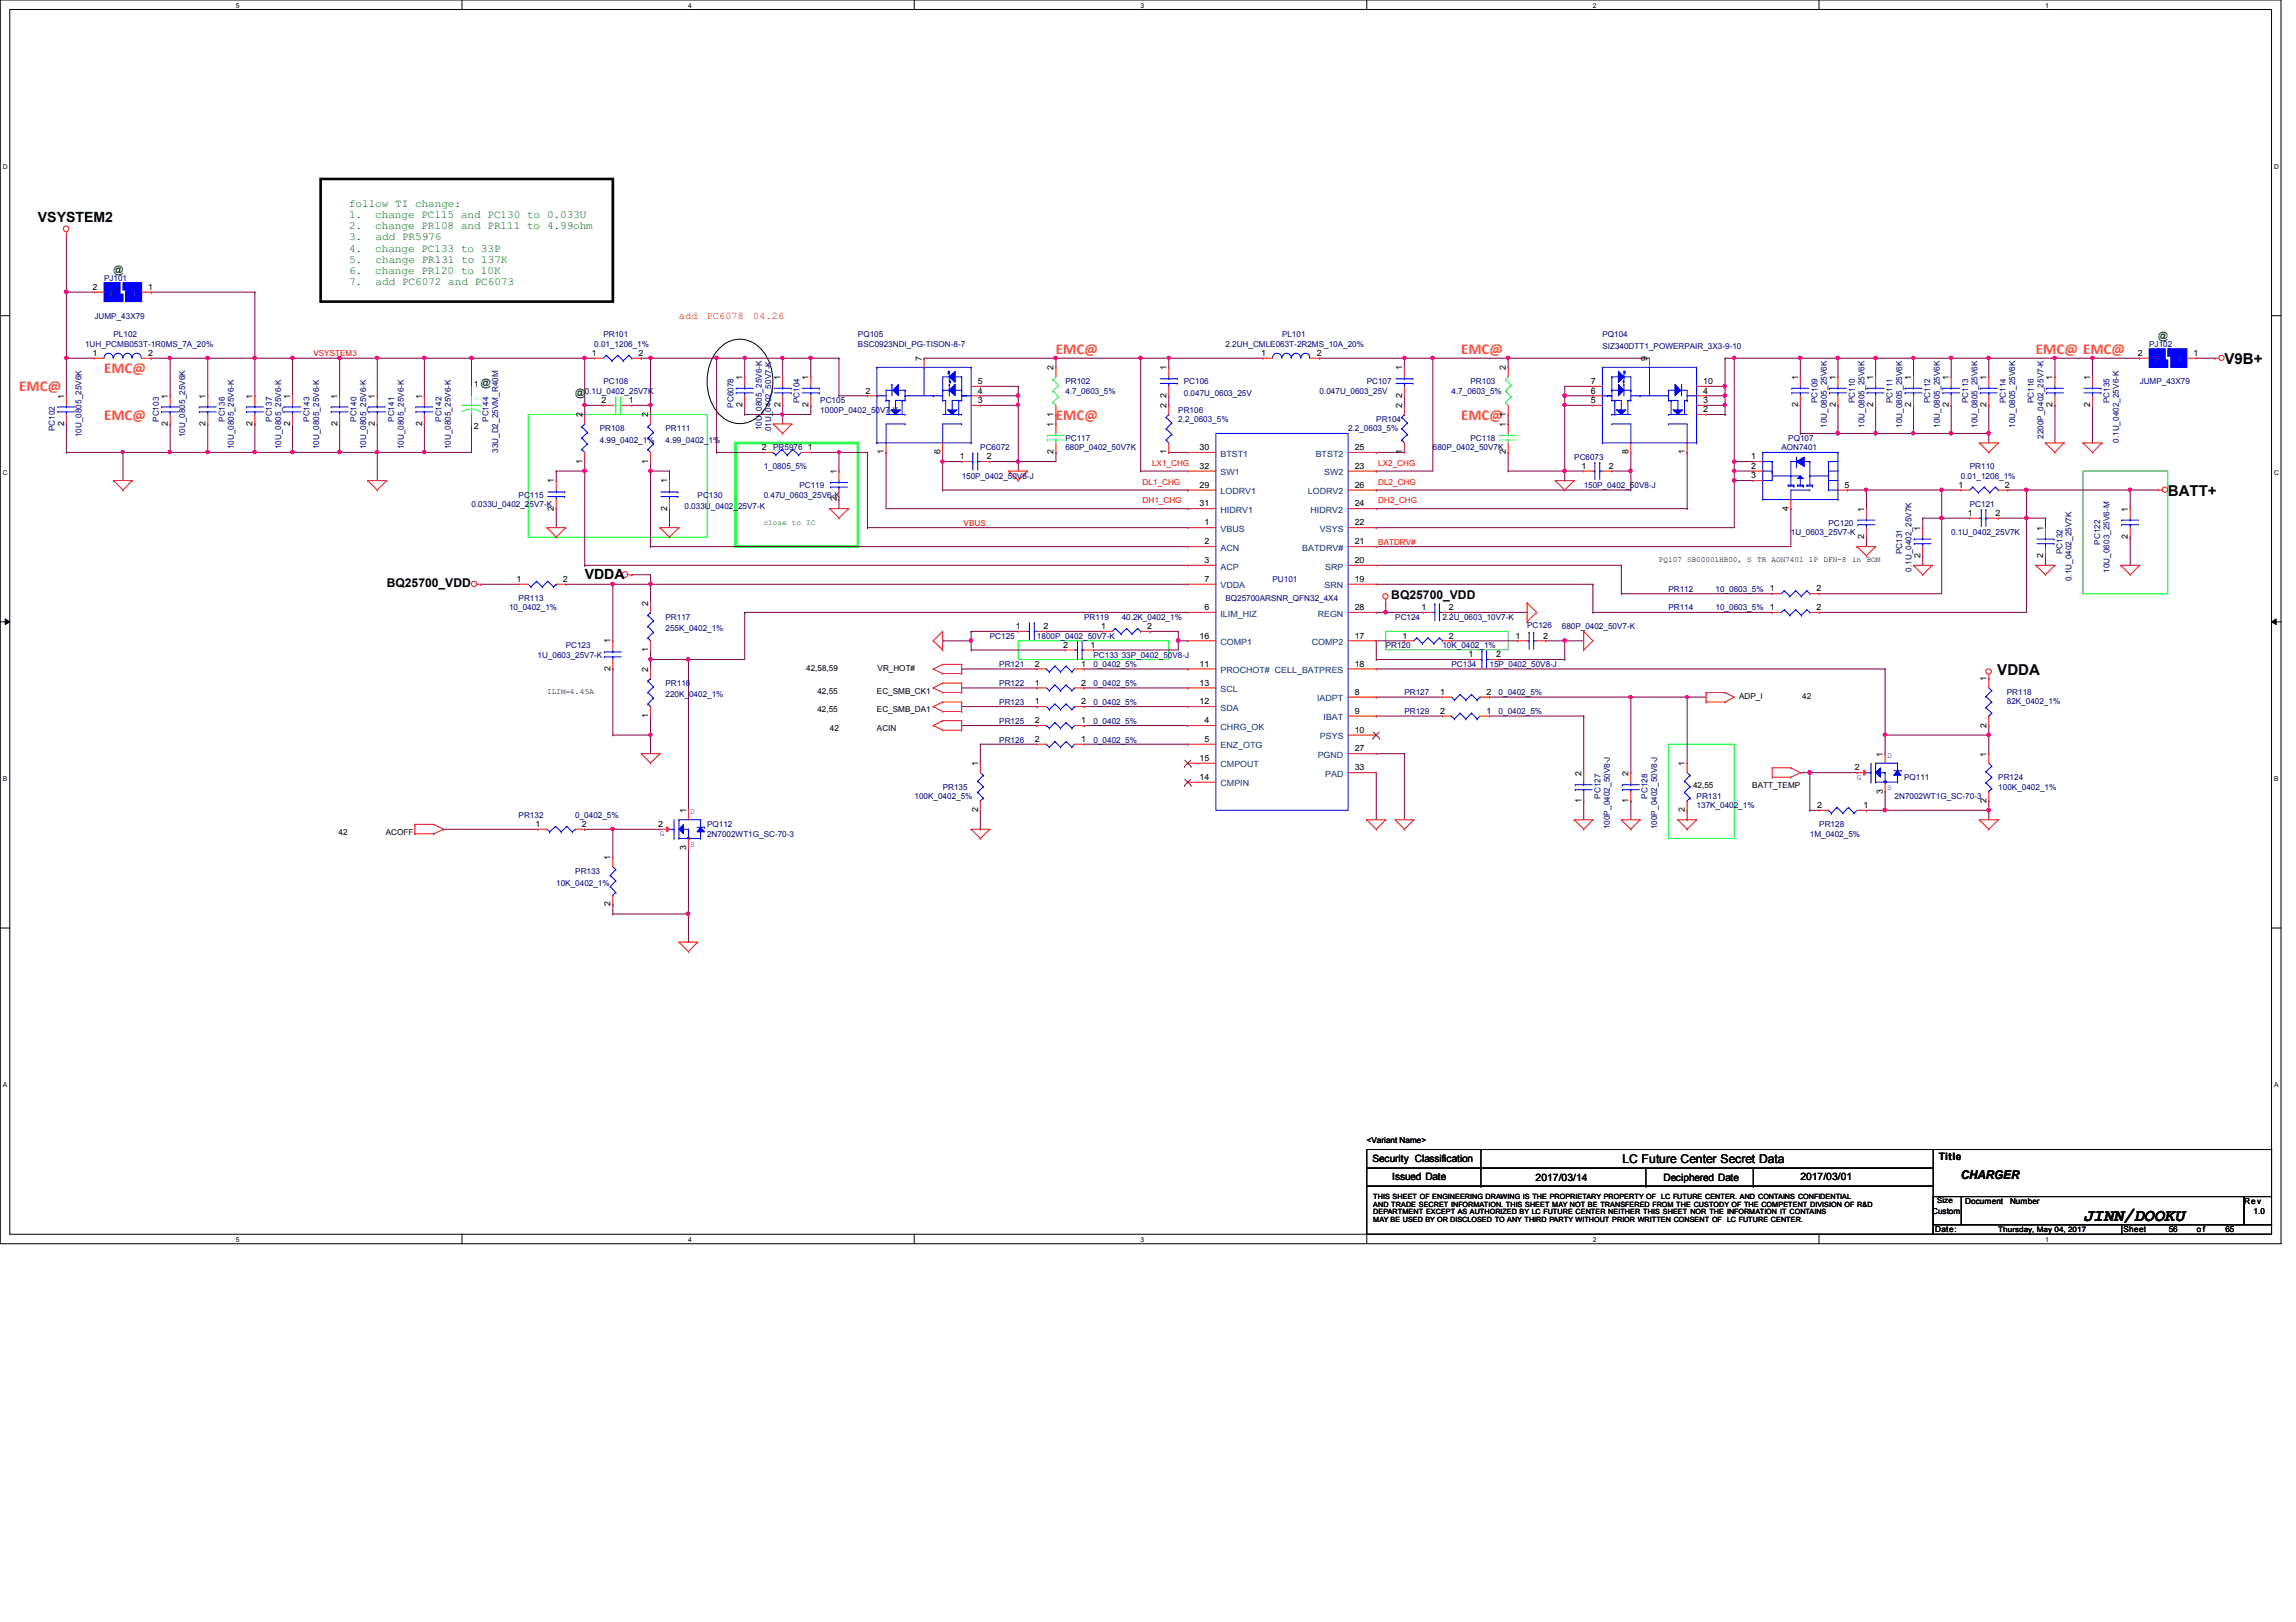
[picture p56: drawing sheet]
<svg xmlns="http://www.w3.org/2000/svg" width="297mm" height="210mm" viewBox="0 0 297 210" stroke-linecap="round" stroke-linejoin="round" font-family="sans-serif">
<defs><g id="words">
<text font-size="2.3" x="269.5" y="158">JINN/DOOKU</text>
<g font-size="1.9" fill="#ff8000">
<text x="136.6" y="45.8">EMC@</text>
<text x="189" y="45.8">EMC@</text>
<text x="263.4" y="45.8">EMC@ EMC@</text>
<text x="2.5" y="50.6">EMC@</text>
<text x="13.5" y="48.2">EMC@</text>
<text x="13.5" y="54.3">EMC@</text>
<text x="136.6" y="54.3">EMC@</text>
<text x="189" y="54.3">EMC@</text>
</g>
<g font-size="1.9">
<text x="287.8" y="47.1">V9B+</text>
<text x="280.5" y="64.1">BATT+</text>
<text x="258.4" y="87.3">VDDA</text>
</g>
<g font-size="1.8">
<text x="4.9" y="28.8">VSYSTEM2</text>
<text x="75.6" y="75">VDDA</text>
</g>
<g font-size="1.6">
<text x="50" y="76">BQ25700_VDD</text>
<text x="180" y="77.6">BQ25700_VDD</text>
<text x="209.9" y="150.5">LC Future Center Secret Data</text>
<text x="253.7" y="152.6">CHARGER</text>
</g>
<g font-size="1.4" fill="#008000">
<text x="45.2" y="26.8">follow TI change:</text>
<text x="45.2" y="28.2">1.</text>
<text x="45.2" y="29.7">2.</text>
<text x="48.6" y="28.2">change PC115 and PC130 to 0.033U</text>
<text x="48.6" y="29.7">change PR108 and PR111 to 4.99ohm</text>
<text x="45.2" y="31.1">3.</text>
<text x="45.2" y="32.6">4.</text>
<text x="45.2" y="34">5.</text>
<text x="45.2" y="35.4">6.</text>
<text x="48.6" y="32.6">change PC133 to 33P</text>
<text x="48.6" y="35.4">change PR120 to 10K</text>
<text x="48.6" y="31.1">add PR5976</text>
<text x="48.6" y="34">change PR131 to 137K</text>
<text x="45.2" y="36.9">7.</text>
<text x="48.6" y="36.9">add PC6072 and PC6073</text>
</g>
<g font-size="1.3" fill="#008000">
<text x="14.7" y="35.4">@</text>
<text x="279.2" y="43.9">@</text>
<text x="62.2" y="50">@</text>
<text x="74.4" y="51.2">@</text>
</g>
<g font-size="1.3" fill="#f00">
<text x="87.8" y="41.3">add</text>
<text x="91.4" y="41.3">PC6078</text>
<text x="97.4" y="41.3">04.26</text>
</g>
<g font-size="1.3">
<text x="177.5" y="150.4">Security Classification</text>
<text x="180.1" y="152.7">Issued Date</text>
<text x="198.7" y="152.9">2017/03/14</text>
<text x="215.2" y="152.9">Deciphered Date</text>
<text x="232.9" y="152.7">2017/03/01</text>
<text x="250.8" y="150.1">Title</text>
</g>
<g font-size="1.1">
<text x="12" y="37.5">2</text>
<text x="19.2" y="37.5">1</text>
<text x="12" y="46.1">1</text>
<text x="19.2" y="46.1">2</text>
<text x="76.6" y="46.1">1</text>
<text x="82.6" y="46.1">2</text>
<text x="119.2" y="46.7" transform="rotate(-90 119.2 46.7)">7</text>
<text x="136.3" y="47.9" transform="rotate(-90 136.3 47.9)">2</text>
<text x="150.9" y="47.9" transform="rotate(-90 150.9 47.9)">1</text>
<text x="163.1" y="46.1">1</text>
<text x="170.3" y="46.1">2</text>
<text x="181.4" y="47.9" transform="rotate(-90 181.4 47.9)">1</text>
<text x="194.8" y="47.9" transform="rotate(-90 194.8 47.9)">2</text>
<text x="213.1" y="46.7" transform="rotate(-90 213.1 46.7)">9</text>
<text x="276.6" y="46.1">2</text>
<text x="283.8" y="46.1">1</text>
<text x="8.3" y="51.6" transform="rotate(-90 8.3 51.6)">1</text>
<text x="21.7" y="51.6" transform="rotate(-90 21.7 51.6)">1</text>
<text x="26.6" y="51.6" transform="rotate(-90 26.6 51.6)">1</text>
<text x="32.7" y="51.6" transform="rotate(-90 32.7 51.6)">1</text>
<text x="37.5" y="51.6" transform="rotate(-90 37.5 51.6)">1</text>
<text x="43.6" y="51.6" transform="rotate(-90 43.6 51.6)">1</text>
<text x="48.5" y="51.6" transform="rotate(-90 48.5 51.6)">1</text>
<text x="54.6" y="51.6" transform="rotate(-90 54.6 51.6)">1</text>
<text x="61.3" y="50.1">1</text>
<text x="77.8" y="52.2">2</text>
<text x="81.4" y="52.2">1</text>
<text x="96.1" y="52.7" transform="rotate(-90 96.1 52.7)">2</text>
<text x="96.1" y="49.1" transform="rotate(-90 96.1 49.1)">1</text>
<text x="101" y="52.7" transform="rotate(-90 101 52.7)">2</text>
<text x="101" y="49.1" transform="rotate(-90 101 49.1)">1</text>
<text x="104.6" y="52.7" transform="rotate(-90 104.6 52.7)">2</text>
<text x="104.6" y="49.1" transform="rotate(-90 104.6 49.1)">1</text>
<text x="112" y="50.9">2</text>
<text x="126.5" y="50.9">4</text>
<text x="126.5" y="52.2">3</text>
<text x="126.5" y="49.7">5</text>
<text x="136.3" y="53.9" transform="rotate(-90 136.3 53.9)">1</text>
<text x="150.9" y="52.8" transform="rotate(-90 150.9 52.8)">2</text>
<text x="150.9" y="51.5" transform="rotate(-90 150.9 51.5)">2</text>
<text x="181.4" y="52.8" transform="rotate(-90 181.4 52.8)">2</text>
<text x="181.4" y="51.5" transform="rotate(-90 181.4 51.5)">2</text>
<text x="194.8" y="53.9" transform="rotate(-90 194.8 53.9)">1</text>
<text x="205.8" y="50.9">6</text>
<text x="205.8" y="52.2">5</text>
<text x="205.8" y="49.7">7</text>
<text x="220.3" y="50.9">4</text>
<text x="220.3" y="49.7">10</text>
<text x="220.3" y="52.2">3</text>
<text x="220.3" y="53.3">2</text>
<text x="232.6" y="52.7" transform="rotate(-90 232.6 52.7)">2</text>
<text x="232.6" y="49.1" transform="rotate(-90 232.6 49.1)">1</text>
<text x="237.5" y="52.7" transform="rotate(-90 237.5 52.7)">2</text>
<text x="237.5" y="49.1" transform="rotate(-90 237.5 49.1)">1</text>
<text x="242.4" y="52.7" transform="rotate(-90 242.4 52.7)">2</text>
<text x="242.4" y="49.1" transform="rotate(-90 242.4 49.1)">1</text>
<text x="247.3" y="52.7" transform="rotate(-90 247.3 52.7)">2</text>
<text x="247.3" y="49.1" transform="rotate(-90 247.3 49.1)">1</text>
<text x="252.1" y="52.7" transform="rotate(-90 252.1 52.7)">2</text>
<text x="252.1" y="49.1" transform="rotate(-90 252.1 49.1)">1</text>
<text x="257" y="52.7" transform="rotate(-90 257 52.7)">2</text>
<text x="257" y="49.1" transform="rotate(-90 257 49.1)">1</text>
<text x="265.6" y="52.7" transform="rotate(-90 265.6 52.7)">2</text>
<text x="265.6" y="49.1" transform="rotate(-90 265.6 49.1)">1</text>
<text x="270.4" y="52.7" transform="rotate(-90 270.4 52.7)">2</text>
<text x="270.4" y="49.1" transform="rotate(-90 270.4 49.1)">1</text>
<text x="8.3" y="55.1" transform="rotate(-90 8.3 55.1)">2</text>
<text x="21.7" y="55.1" transform="rotate(-90 21.7 55.1)">2</text>
<text x="26.6" y="55.1" transform="rotate(-90 26.6 55.1)">2</text>
<text x="32.7" y="55.1" transform="rotate(-90 32.7 55.1)">2</text>
<text x="37.5" y="55.1" transform="rotate(-90 37.5 55.1)">2</text>
<text x="43.6" y="55.1" transform="rotate(-90 43.6 55.1)">2</text>
<text x="48.5" y="55.1" transform="rotate(-90 48.5 55.1)">2</text>
<text x="54.6" y="55.1" transform="rotate(-90 54.6 55.1)">2</text>
<text x="61.3" y="55.5">2</text>
<text x="75.4" y="54" transform="rotate(-90 75.4 54)">2</text>
<text x="83.9" y="54" transform="rotate(-90 83.9 54)">2</text>
<text x="98.5" y="58.3">2</text>
<text x="104.5" y="58.3">1</text>
<text x="114.3" y="58.8" transform="rotate(-90 114.3 58.8)">1</text>
<text x="121.7" y="58.8" transform="rotate(-90 121.7 58.8)">6</text>
<text x="124.2" y="59.4">1</text>
<text x="127.7" y="59.4">2</text>
<text x="136.3" y="58.8" transform="rotate(-90 136.3 58.8)">2</text>
<text x="136.3" y="55.2" transform="rotate(-90 136.3 55.2)">1</text>
<text x="150.9" y="58.8" transform="rotate(-90 150.9 58.8)">1</text>
<text x="155.2" y="58.3">30</text>
<text x="175.3" y="58.3">25</text>
<text x="181.4" y="58.8" transform="rotate(-90 181.4 58.8)">1</text>
<text x="194.8" y="58.8" transform="rotate(-90 194.8 58.8)">2</text>
<text x="194.8" y="55.2" transform="rotate(-90 194.8 55.2)">1</text>
<text x="210.7" y="58.8" transform="rotate(-90 210.7 58.8)">8</text>
<text x="218" y="58.8" transform="rotate(-90 218 58.8)">1</text>
<text x="226.6" y="59.4">1</text>
<text x="71.7" y="62.6" transform="rotate(-90 71.7 62.6)">1</text>
<text x="75.4" y="60" transform="rotate(-90 75.4 60)">1</text>
<text x="83.9" y="60" transform="rotate(-90 83.9 60)">1</text>
<text x="86.3" y="62.6" transform="rotate(-90 86.3 62.6)">1</text>
<text x="108.2" y="64.9" transform="rotate(-90 108.2 64.9)">2</text>
<text x="108.2" y="61.3" transform="rotate(-90 108.2 61.3)">1</text>
<text x="155.2" y="63.1">29</text>
<text x="155.2" y="65.5">31</text>
<text x="155.2" y="60.7">32</text>
<text x="175.3" y="65.5">24</text>
<text x="175.3" y="63.1">26</text>
<text x="175.3" y="60.7">23</text>
<text x="204.6" y="60.7">1</text>
<text x="208.1" y="60.7">2</text>
<text x="226.6" y="61.9">3</text>
<text x="226.6" y="60.7">2</text>
<text x="238.6" y="63.1">5</text>
<text x="253.4" y="63.1">1</text>
<text x="259.4" y="63.1">2</text>
<text x="71.7" y="66.1" transform="rotate(-90 71.7 66.1)">2</text>
<text x="86.3" y="66.1" transform="rotate(-90 86.3 66.1)">2</text>
<text x="155.8" y="68">1</text>
<text x="155.8" y="70.4">2</text>
<text x="175.3" y="68">22</text>
<text x="175.3" y="70.4">21</text>
<text x="231.4" y="66.1" transform="rotate(-90 231.4 66.1)">4</text>
<text x="241.2" y="69.8" transform="rotate(-90 241.2 69.8)">2</text>
<text x="241.2" y="66.2" transform="rotate(-90 241.2 66.2)">1</text>
<text x="248.5" y="68.7" transform="rotate(-90 248.5 68.7)">1</text>
<text x="254.6" y="66.8">1</text>
<text x="258.1" y="66.8">2</text>
<text x="264.3" y="68.7" transform="rotate(-90 264.3 68.7)">1</text>
<text x="275.3" y="69.8" transform="rotate(-90 275.3 69.8)">2</text>
<text x="275.3" y="66.2" transform="rotate(-90 275.3 66.2)">1</text>
<text x="66.8" y="75.3">1</text>
<text x="72.8" y="75.3">2</text>
<text x="155.8" y="75.3">7</text>
<text x="155.8" y="72.9">3</text>
<text x="175.3" y="72.9">20</text>
<text x="175.3" y="75.3">19</text>
<text x="229" y="76.5">1</text>
<text x="235" y="76.5">2</text>
<text x="248.5" y="72.2" transform="rotate(-90 248.5 72.2)">2</text>
<text x="264.3" y="72.2" transform="rotate(-90 264.3 72.2)">2</text>
<text x="79" y="83.3" transform="rotate(-90 79 83.3)">1</text>
<text x="83.9" y="78.4" transform="rotate(-90 83.9 78.4)">2</text>
<text x="131.4" y="81.4">1</text>
<text x="135" y="81.4">2</text>
<text x="137.5" y="83.8">2</text>
<text x="141.1" y="83.8">1</text>
<text x="142.4" y="81.4">1</text>
<text x="148.4" y="81.4">2</text>
<text x="155.2" y="82.6">16</text>
<text x="155.8" y="79">6</text>
<text x="175.3" y="82.6">17</text>
<text x="175.3" y="79">28</text>
<text x="181.4" y="82.6">1</text>
<text x="183.9" y="79">1</text>
<text x="187.4" y="79">2</text>
<text x="187.4" y="82.6">2</text>
<text x="196.1" y="82.6">1</text>
<text x="199.6" y="82.6">2</text>
<text x="229" y="79">1</text>
<text x="235" y="79">2</text>
<text x="79" y="86.8" transform="rotate(-90 79 86.8)">2</text>
<text x="83.9" y="87" transform="rotate(-90 83.9 87)">2</text>
<text x="83.9" y="84.4" transform="rotate(-90 83.9 84.4)">1</text>
<text x="104.3" y="86.8">42,58,59</text>
<text x="105.7" y="89.7">42,55</text>
<text x="113.5" y="89.7">EC_SMB_CK1</text>
<text x="113.5" y="86.8">VR_HOT#</text>
<text x="133.9" y="86.3">2</text>
<text x="133.9" y="88.7">1</text>
<text x="139.9" y="86.3">1</text>
<text x="139.9" y="88.7">2</text>
<text x="155.2" y="86.3">11</text>
<text x="155.2" y="88.7">13</text>
<text x="175.3" y="89.9">8</text>
<text x="175.3" y="86.3">18</text>
<text x="186.3" y="89.9">1</text>
<text x="190" y="85">1</text>
<text x="192.3" y="89.9">2</text>
<text x="193.5" y="85">2</text>
<text x="257" y="88.2" transform="rotate(-90 257 88.2)">1</text>
<text x="83.9" y="92.9" transform="rotate(-90 83.9 92.9)">1</text>
<text x="105.7" y="92.2">42,55</text>
<text x="107.4" y="94.6">42</text>
<text x="113.5" y="92.2">EC_SMB_DA1</text>
<text x="113.5" y="94.6">ACIN</text>
<text x="133.9" y="91.1">1</text>
<text x="133.9" y="93.6">2</text>
<text x="139.9" y="91.1">2</text>
<text x="139.9" y="93.6">1</text>
<text x="155.2" y="91.1">12</text>
<text x="155.8" y="93.6">4</text>
<text x="175.3" y="94.8">10</text>
<text x="175.3" y="92.4">9</text>
<text x="186.3" y="92.4">2</text>
<text x="192.3" y="92.4">1</text>
<text x="225" y="90.5">ADP_I</text>
<text x="233.2" y="90.5">42</text>
<text x="257" y="94.1" transform="rotate(-90 257 94.1)">2</text>
<text x="126.5" y="99.1" transform="rotate(-90 126.5 99.1)">1</text>
<text x="133.9" y="96">2</text>
<text x="139.9" y="96">1</text>
<text x="155.2" y="98.5">15</text>
<text x="155.2" y="100.9">14</text>
<text x="155.8" y="96">5</text>
<text x="175.3" y="97.2">27</text>
<text x="175.3" y="99.7">33</text>
<text x="204.6" y="100.4" transform="rotate(-90 204.6 100.4)">2</text>
<text x="210.7" y="100.4" transform="rotate(-90 210.7 100.4)">2</text>
<text x="218" y="99.1" transform="rotate(-90 218 99.1)">1</text>
<text x="219" y="101.9">42,55</text>
<text x="226.7" y="101.9">BATT_TEMP</text>
<text x="240" y="99.7">2</text>
<text x="243.6" y="97.9" transform="rotate(-90 243.6 97.9)">1</text>
<text x="257" y="97.9" transform="rotate(-90 257 97.9)">1</text>
<text x="69.3" y="107">1</text>
<text x="75.3" y="107">2</text>
<text x="85.1" y="107">2</text>
<text x="88.8" y="105.2" transform="rotate(-90 88.8 105.2)">1</text>
<text x="126.5" y="105.1" transform="rotate(-90 126.5 105.1)">2</text>
<text x="204.6" y="103.9" transform="rotate(-90 204.6 103.9)">1</text>
<text x="210.7" y="103.9" transform="rotate(-90 210.7 103.9)">1</text>
<text x="218" y="105.1" transform="rotate(-90 218 105.1)">2</text>
<text x="235.1" y="104.6">2</text>
<text x="241.1" y="104.6">1</text>
<text x="243.6" y="102.7" transform="rotate(-90 243.6 102.7)">3</text>
<text x="257" y="103.9" transform="rotate(-90 257 103.9)">2</text>
<text x="43.8" y="108">42</text>
<text x="49.9" y="108">ACOFF</text>
<text x="79" y="111.3" transform="rotate(-90 79 111.3)">1</text>
<text x="88.8" y="110" transform="rotate(-90 88.8 110)">3</text>
<text x="79" y="117.3" transform="rotate(-90 79 117.3)">2</text>
<text x="176.8" y="147.9">&lt;Variant Name&gt;</text>
<text x="254.3" y="155.8">Document</text>
<text x="260" y="155.8">Number</text>
<text x="290.3" y="155.8">Rev</text>
<text x="250" y="157.1">Custom</text>
<text x="250.4" y="159.5">Date:</text>
<text x="274.7" y="159.5">Sheet</text>
<text x="280.6" y="159.5">56</text>
<text x="284.2" y="159.5">of</text>
<text x="287.9" y="159.5">65</text>
<text x="291.5" y="157.1">1.0</text>
</g>
<g font-size="1.1" fill="#000080">
<text x="12.2" y="41.2">JUMP_43X79</text>
<text x="13.5" y="36.3">PJ101</text>
<text x="11" y="44.9">1UH_PCMB053T-1R0MS_7A_20%</text>
<text x="14.7" y="43.6">PL102</text>
<text x="76.9" y="44.9">0.01_1206_1%</text>
<text x="78.1" y="43.6">PR101</text>
<text x="111" y="43.6">PQ105</text>
<text x="111" y="44.9">BSC0923NDI_PG-TISON-8-7</text>
<text x="158.5" y="44.9">2.2UH_CMLE063T-2R2MS_10A_20%</text>
<text x="165.9" y="43.6">PL101</text>
<text x="207.3" y="43.6">PQ104</text>
<text x="207.3" y="45.1">SIZ340DTT1_POWERPAIR_3X3-9-10</text>
<text x="278" y="44.9">PJ102</text>
<text x="75.6" y="51">0.1U_0402_25V7K</text>
<text x="78.1" y="49.7">PC108</text>
<text x="94.9" y="52.8" transform="rotate(-90 94.9 52.8)">PC6078</text>
<text x="103.4" y="52.2" transform="rotate(-90 103.4 52.2)">PC104</text>
<text x="106.1" y="52.2">PC105</text>
<text x="106.1" y="53.4">1000P_0402_50V7-K</text>
<text x="137.8" y="49.7">PR102</text>
<text x="137.8" y="51">4.7_0603_5%</text>
<text x="152.4" y="53.4">PR106</text>
<text x="153.2" y="49.7">PC106</text>
<text x="153.2" y="51.2">0.047U_0603_25V</text>
<text x="170.7" y="51">0.047U_0603_25V</text>
<text x="176.8" y="49.7">PC107</text>
<text x="187.8" y="51">4.7_0603_5%</text>
<text x="190.2" y="49.7">PR103</text>
<text x="235.1" y="52.2" transform="rotate(-90 235.1 52.2)">PC109</text>
<text x="240" y="52.2" transform="rotate(-90 240 52.2)">PC110</text>
<text x="244.9" y="52.2" transform="rotate(-90 244.9 52.2)">PC111</text>
<text x="249.7" y="52.2" transform="rotate(-90 249.7 52.2)">PC112</text>
<text x="254.6" y="52.2" transform="rotate(-90 254.6 52.2)">PC113</text>
<text x="259.5" y="52.2" transform="rotate(-90 259.5 52.2)">PC114</text>
<text x="263.1" y="52.2" transform="rotate(-90 263.1 52.2)">PC116</text>
<text x="272.9" y="52.2" transform="rotate(-90 272.9 52.2)">PC135</text>
<text x="276.8" y="49.7">JUMP_43X79</text>
<text x="7.1" y="55.8" transform="rotate(-90 7.1 55.8)">PC102</text>
<text x="10.5" y="56.6" transform="rotate(-90 10.5 56.6)">10U_0805_25V6K</text>
<text x="20.5" y="54.6" transform="rotate(-90 20.5 54.6)">PC103</text>
<text x="24" y="56.6" transform="rotate(-90 24 56.6)">10U_0805_25V6K</text>
<text x="29.1" y="54.6" transform="rotate(-90 29.1 54.6)">PC136</text>
<text x="30.3" y="58.2" transform="rotate(-90 30.3 58.2)">10U_0805_25V6-K</text>
<text x="35.2" y="54.6" transform="rotate(-90 35.2 54.6)">PC137</text>
<text x="36.4" y="58.2" transform="rotate(-90 36.4 58.2)">10U_0805_25V6-K</text>
<text x="40" y="54.6" transform="rotate(-90 40 54.6)">PC143</text>
<text x="41.3" y="58.2" transform="rotate(-90 41.3 58.2)">10U_0805_25V6-K</text>
<text x="46.1" y="54.6" transform="rotate(-90 46.1 54.6)">PC140</text>
<text x="47.4" y="58.2" transform="rotate(-90 47.4 58.2)">10U_0805_25V6-K</text>
<text x="51" y="54.6" transform="rotate(-90 51 54.6)">PC141</text>
<text x="52.2" y="58.2" transform="rotate(-90 52.2 58.2)">10U_0805_25V6-K</text>
<text x="57.1" y="54.6" transform="rotate(-90 57.1 54.6)">PC142</text>
<text x="58.3" y="58.2" transform="rotate(-90 58.3 58.2)">10U_0805_25V6-K</text>
<text x="63.2" y="54.6" transform="rotate(-90 63.2 54.6)">PC144</text>
<text x="64.4" y="58.6" transform="rotate(-90 64.4 58.6)">33U_D2_25VM_R40M</text>
<text x="77.6" y="55.8">PR108</text>
<text x="77.6" y="57.3">4.99_0402_1%</text>
<text x="86.1" y="55.8">PR111</text>
<text x="86.1" y="57.3">4.99_0402_1%</text>
<text x="98.5" y="55.7" transform="rotate(-90 98.5 55.7)">10U_0805_25V6-K</text>
<text x="99.8" y="56.1" transform="rotate(-90 99.8 56.1)">.01U_0402_50V7-K</text>
<text x="100" y="58.3">PR5976</text>
<text x="126.8" y="58.3">PC6072</text>
<text x="137.8" y="57.1">PC117</text>
<text x="137.8" y="58.3">680P_0402_50V7K</text>
<text x="152.4" y="54.6">2.2_0603_5%</text>
<text x="174.4" y="55.8">2.2_0603_5%</text>
<text x="178.1" y="54.6">PR104</text>
<text x="185.4" y="58.3">680P_0402_50V7K</text>
<text x="190.2" y="57.1">PC118</text>
<text x="203.7" y="59.5">PC6073</text>
<text x="230.5" y="58.3">AON7401</text>
<text x="231.3" y="57.1">PQ107</text>
<text x="236.3" y="55.4" transform="rotate(-90 236.3 55.4)">10U_0805_25V6K</text>
<text x="241.2" y="55.4" transform="rotate(-90 241.2 55.4)">10U_0805_25V6K</text>
<text x="246.1" y="55.4" transform="rotate(-90 246.1 55.4)">10U_0805_25V6K</text>
<text x="250.9" y="55.4" transform="rotate(-90 250.9 55.4)">10U_0805_25V6K</text>
<text x="255.8" y="55.4" transform="rotate(-90 255.8 55.4)">10U_0805_25V6K</text>
<text x="260.7" y="55.4" transform="rotate(-90 260.7 55.4)">10U_0805_25V6K</text>
<text x="264.4" y="56.8" transform="rotate(-90 264.4 56.8)">2200P_0402_25V7-K</text>
<text x="274.1" y="57.3" transform="rotate(-90 274.1 57.3)">0.1U_0402_25V6-K</text>
<text x="61" y="65.6">0.033U_0402_25V7-K</text>
<text x="67.1" y="64.4">PC115</text>
<text x="88.6" y="65.8">0.033U_0402_25V7-K</text>
<text x="90.3" y="64.4">PC130</text>
<text x="98.8" y="60.7">1_0805_5%</text>
<text x="98.8" y="64.4">0.47U_0603_25V6-K</text>
<text x="103.4" y="63.2">PC119</text>
<text x="124.4" y="61.9">150P_0402_50V8-J</text>
<text x="204.9" y="63.2">150P_0402_50V8-J</text>
<text x="253.7" y="61.9">0.01_1206_1%</text>
<text x="254.8" y="60.7">PR110</text>
<text x="254.8" y="65.6">PC121</text>
<text x="231.7" y="69.3">1U_0603_25V7-K</text>
<text x="236.6" y="68">PC120</text>
<text x="246.1" y="71.7" transform="rotate(-90 246.1 71.7)">PC131</text>
<text x="252.4" y="69.3">0.1U_0402_25V7K</text>
<text x="266.8" y="71.7" transform="rotate(-90 266.8 71.7)">PC132</text>
<text x="271.7" y="70.5" transform="rotate(-90 271.7 70.5)">PC122</text>
<text x="67.1" y="77.8">PR113</text>
<text x="158.5" y="77.8">BQ25700ARSNR_QFN32_4X4</text>
<text x="164.6" y="75.4">PU101</text>
<text x="215.9" y="76.6">PR112</text>
<text x="221.9" y="76.6">10_0603_5%</text>
<text x="247.3" y="74" transform="rotate(-90 247.3 74)">0.1U_0402_25V7K</text>
<text x="268" y="75.2" transform="rotate(-90 268 75.2)">0.1U_0402_25V7K</text>
<text x="272.9" y="74.1" transform="rotate(-90 272.9 74.1)">10U_0603_25V6-M</text>
<text x="65.9" y="79">10_0402_1%</text>
<text x="73.2" y="83.9">PC123</text>
<text x="86.1" y="80.2">PR117</text>
<text x="86.1" y="81.7">255K_0402_1%</text>
<text x="128.1" y="82.7">PC125</text>
<text x="134.2" y="82.7">1800P_0402_50V7-K</text>
<text x="140.2" y="80.2">PR119</text>
<text x="145.1" y="80.2">40.2K_0402_1%</text>
<text x="179.3" y="83.9">PR120</text>
<text x="180.5" y="80.2">PC124</text>
<text x="186.6" y="80.2">2.2U_0603_10V7-K</text>
<text x="186.6" y="83.9">10K_0402_1%</text>
<text x="197.6" y="81.3">PC126</text>
<text x="202.1" y="81.4">680P_0402_50V7-K</text>
<text x="215.9" y="79">PR114</text>
<text x="221.9" y="79">10_0603_5%</text>
<text x="69.6" y="85.1">1U_0603_25V7-K</text>
<text x="86.1" y="88.8">PR116</text>
<text x="129.3" y="86.3">PR121</text>
<text x="129.3" y="88.8">PR122</text>
<text x="141.5" y="86.3">0_0402_5%</text>
<text x="141.5" y="88.8">0_0402_5%</text>
<text x="141.5" y="85.1">PC133 33P_0402_50V8-J</text>
<text x="187.8" y="86.3">PC134</text>
<text x="192.7" y="86.3">15P_0402_50V8-J</text>
<text x="86.1" y="90.2">220K_0402_1%</text>
<text x="129.3" y="91.2">PR123</text>
<text x="129.3" y="93.6">PR125</text>
<text x="141.5" y="91.2">0_0402_5%</text>
<text x="141.5" y="93.6">0_0402_5%</text>
<text x="181.7" y="92.4">PR129</text>
<text x="181.7" y="90">PR127</text>
<text x="193.9" y="92.4">0_0402_5%</text>
<text x="193.9" y="90">0_0402_5%</text>
<text x="259.6" y="90">PR118</text>
<text x="259.6" y="91.1">82K_0402_1%</text>
<text x="129.3" y="96.1">PR126</text>
<text x="141.5" y="96.1">0_0402_5%</text>
<text x="246.3" y="101">PQ111</text>
<text x="258.5" y="101">PR124</text>
<text x="67.1" y="105.8">PR132</text>
<text x="74.4" y="105.8">0_0402_5%</text>
<text x="91.5" y="107.1">PQ112</text>
<text x="118.3" y="103.4">100K_0402_5%</text>
<text x="122" y="102.2">PR135</text>
<text x="207" y="103.4" transform="rotate(-90 207 103.4)">PC127</text>
<text x="208.3" y="107.3" transform="rotate(-90 208.3 107.3)">100P_0402_50V8-J</text>
<text x="213.1" y="103.4" transform="rotate(-90 213.1 103.4)">PC128</text>
<text x="214.4" y="107.3" transform="rotate(-90 214.4 107.3)">100P_0402_50V8-J</text>
<text x="219.5" y="103.4">PR131</text>
<text x="219.5" y="104.6">137K_0402_1%</text>
<text x="235.4" y="107.1">PR128</text>
<text x="245.1" y="103.4">2N7002WT1G_SC-70-3</text>
<text x="258.5" y="102.2">100K_0402_1%</text>
<text x="74.4" y="113.2">PR133</text>
<text x="91.5" y="108.3">2N7002WT1G_SC-70-3</text>
<text x="234.1" y="108.3">1M_0402_5%</text>
<text x="72" y="114.6">10K_0402_1%</text>
</g>
<g font-size="1.1" fill="#004080">
<text x="14.1" y="38.4">2</text>
<text x="17.1" y="38.4">1</text>
<text x="278.6" y="46.9">2</text>
<text x="281.7" y="46.9">1</text>
<text x="157.9" y="59.1">BTST1</text>
<text x="170.2" y="59.1">BTST2</text>
<text x="157.9" y="64">LODRV1</text>
<text x="157.9" y="61.5">SW1</text>
<text x="169.2" y="64">LODRV2</text>
<text x="171.3" y="61.5">SW2</text>
<text x="157.9" y="68.8">VBUS</text>
<text x="157.9" y="66.4">HIDRV1</text>
<text x="157.9" y="71.3">ACN</text>
<text x="168.5" y="71.3">BATDRV#</text>
<text x="169.5" y="66.4">HIDRV2</text>
<text x="170.8" y="68.8">VSYS</text>
<text x="157.9" y="76.2">VDDA</text>
<text x="157.9" y="73.7">ACP</text>
<text x="171.4" y="76.2">SRN</text>
<text x="171.4" y="73.7">SRP</text>
<text x="157.9" y="79.8">ILIM_HIZ</text>
<text x="157.9" y="83.5">COMP1</text>
<text x="169.7" y="83.5">COMP2</text>
<text x="170.5" y="79.8">REGN</text>
<text x="157.9" y="87.1">PROCHOT# CELL_BATPRES</text>
<text x="157.9" y="89.6">SCL</text>
<text x="157.9" y="92">SDA</text>
<text x="157.9" y="94.4">CHRG_OK</text>
<text x="170.4" y="90.8">IADPT</text>
<text x="170.8" y="95.7">PSYS</text>
<text x="171.2" y="93.2">IBAT</text>
<text x="157.9" y="96.9">ENZ_OTG</text>
<text x="157.9" y="99.3">CMPOUT</text>
<text x="157.9" y="101.8">CMPIN</text>
<text x="170.5" y="98.1">PGND</text>
<text x="171.4" y="100.5">PAD</text>
</g>
<g font-size="1.1" fill="#f00">
<text x="40.6" y="46.1">VSYSTEM3</text>
<text x="147.8" y="65.2">DH1_CHG</text>
<text x="147.8" y="62.7">DL1_CHG</text>
<text x="149.1" y="60.3">LX1_CHG</text>
<text x="178.3" y="60.3">LX2_CHG</text>
<text x="178.3" y="62.7">DL2_CHG</text>
<text x="178.3" y="65.2">DH2_CHG</text>
<text x="124.7" y="68">VBUS</text>
<text x="178.3" y="70.5">BATDRV#</text>
</g>
<text font-size="1" fill="#00ff80" x="61.4" y="51.9">+</text>
<text font-size="1" fill="#008000" x="98.8" y="67.9">close to IC</text>
<g font-size="1">
<text x="214.6" y="72.8">PQ107 SB00001HB00, S TR AON7401 1P DFN-8 in BOM</text>
<text x="70.8" y="89.9">ILIM=4.45A</text>
<text x="250.6" y="155.7">Size</text>
<text x="258.5" y="159.4">Thursday, May 04, 2017</text>
</g>
<g font-size="1" fill="#00f">
<text x="240.2" y="101">G</text>
<text x="244.1" y="98">D</text>
<text x="89.3" y="105.3">D</text>
<text x="244.1" y="102.3">S</text>
<text x="85.4" y="108.2">G</text>
<text x="89.3" y="109.6">S</text>
</g>
<g font-size=".9">
<text x="30.5" y="1">5</text>
<text x="89" y="1">4</text>
<text x="147.5" y="1">3</text>
<text x="206.1" y="1">2</text>
<text x="264.6" y="1">1</text>
<text x=".4" y="21.8">D</text>
<text x="294.2" y="21.8">D</text>
<text x=".4" y="61.5">C</text>
<text x="294.2" y="61.5">C</text>
<text x=".4" y="101.1">B</text>
<text x="294.2" y="101.1">B</text>
<text x=".4" y="140.7">A</text>
<text x="294.2" y="140.7">A</text>
<text x="177.7" y="155.2">THIS SHEET OF ENGINEERING DRAWING IS THE PROPRIETARY PROPERTY OF</text>
<text x="214.9" y="155.2">LC FUTURE CENTER. AND CONTAINS CONFIDENTIAL</text>
<text x="30.5" y="160.7">5</text>
<text x="89" y="160.7">4</text>
<text x="147.5" y="160.7">3</text>
<text x="177.7" y="156.2">AND TRADE SECRET INFORMATION. THIS SHEET MAY NOT BE TRANSFERED FROM THE CUSTODY OF THE COMPETENT DIVISION OF R&amp;D</text>
<text x="177.7" y="157.1">DEPARTMENT EXCEPT AS AUTHORIZED BY LC FUTURE CENTER NEITHER THIS SHEET NOR THE INFORMATION IT CONTAINS</text>
<text x="177.7" y="158.1">MAY BE USED BY OR DISCLOSED TO ANY THIRD PARTY WITHOUT PRIOR WRITTEN CONSENT OF</text>
<text x="206.1" y="160.7">2</text>
<text x="223.4" y="158.1">LC FUTURE CENTER.</text>
<text x="264.6" y="160.7">1</text>
</g>
</g></defs>
<path d="M0 0h295.1v161h-295.1zM1.3 1.2h292.6v158.5h-292.6z" fill="none" stroke="#000" stroke-width=".13"/>
<g fill="#fff">
<path d="M30.5 .2h.5v.9h-.5z"/>
<path d="M30.5 159.9h.5v1h-.5z"/>
</g>
<path d="M59.8 0v1.2M59.8 159.7v1.3" fill="none" stroke="#000" stroke-width=".13"/>
<g fill="#fff">
<path d="M89 .2h.5v.9h-.5z"/>
<path d="M89 159.9h.5v1h-.5z"/>
</g>
<path d="M118.3 0v1.2M118.3 159.7v1.3" fill="none" stroke="#000" stroke-width=".13"/>
<g fill="#fff">
<path d="M147.5 .2h.5v.9h-.5z"/>
<path d="M147.5 159.9h.5v1h-.5z"/>
</g>
<path d="M176.8 0v1.2M176.8 159.7v1.3" fill="none" stroke="#000" stroke-width=".13"/>
<g fill="#fff">
<path d="M206.1 .2h.4v.9h-.4z"/>
<path d="M206.1 159.9h.4v1h-.4z"/>
</g>
<path d="M235.3 0v1.2M235.3 159.7v1.3" fill="none" stroke="#000" stroke-width=".13"/>
<g fill="#fff">
<path d="M264.6 .2h.4v.9h-.4z"/>
<path d="M264.6 159.9h.4v1h-.4z"/>
<path d="M.4 21h.6v1h-.6z"/>
<path d="M294.2 21h.6v1h-.6z"/>
<path d="M.4 60.7h.6v.9h-.6z"/>
<path d="M294.2 60.7h.6v.9h-.6z"/>
</g>
<path d="M0 40.9h1.3M293.9 40.9h1.2" fill="none" stroke="#000" stroke-width=".13"/>
<g fill="#fff">
<path d="M.4 100.3h.5v1h-.5z"/>
<path d="M294.2 100.3h.6v1h-.6z"/>
</g>
<path d="M0 80.5h1.3M.7 80.1l.6 .4-.6 .3zM293.9 80.5l.6-.4v.7zM293.9 80.5h1.2" fill="none" stroke="#000" stroke-width=".13"/>
<path d="M.7 80.1l.6 .4-.6 .3zM293.9 80.5l.6-.4v.7z" fill="#000"/>
<g fill="#fff">
<path d="M.4 139.9h.5v1h-.5z"/>
<path d="M294.2 139.9h.6v1h-.6z"/>
</g>
<path d="M93 45.2a3.7 3.7 0 0 1 6 .6 6.4 6.4 0 0 1-1.1 8.3 3.6 3.6 0 0 1-5.4-1.2 6.7 6.7 0 0 1 .5-7.7zM0 120.1h1.3M293.9 120.1h1.2" fill="none" stroke="#000" stroke-width=".13"/>
<path d="M41.5 23.2h37.8v15.8h-37.8z" fill="none" stroke="#000" stroke-width=".34"/>
<path d="M95.2 57.3h15.8v13.4h-15.8z" fill="none" stroke="#00ff40" stroke-width=".34"/>
<path d="M68.3 53.6h23.2v15.9h-23.2zM269.5 61h11v15.8h-11zM215.9 96.3h8.5v12.2h-8.5z" fill="none" stroke="#0f0" stroke-width=".13"/>
<path d="M131.7 82.9h19.5v2.4h-19.5zM179.3 81.7h15.8v2.4h-15.8z" fill="none" stroke="#00ff40" stroke-width=".13"/>
<g fill="none" stroke="#800040" stroke-width=".13">
<path d="M8.6 46.4h.1M8.6 46.4v4.8M15.9 58.5h.1M15.9 58.5v3.7M22 46.4h.1M22 54.9h.1M22 58.5h.1M22 46.4v4.8M22 54.9v3.6M22 58.5h4.9M81.7 74.4h.1M81.7 74.4h2.5"/>
<path d="M84.2 74.4h.1M84.2 74.4v1.2M86.6 65.8h.1M86.6 65.8v2.5M248.7 67.1h.1M248.7 67.1h2.5M262.2 67.1h.1M262.2 67.1h2.4M264.6 71.9h.1M264.6 67.1h.1M264.6 67.1v1.2M264.6 71.9v1.3"/>
<path d="M125.6 81.7h.1M125.6 81.7v1.2M152.4 81.7h.1M152.4 81.7v1.2"/>
</g>
<path d="M15.7 58.4h.3l.1 .1-.1 .1-.1 .1-.2-.1z" fill-rule="evenodd" fill="#f0f"/>
<path d="M15.7 58.4h.3l.1 .1-.1 .1-.1 .1-.2-.1z" fill="none" stroke="#f0f" stroke-width=".13"/>
<g fill="none" stroke="#800040" stroke-width=".13">
<path d="M8.6 58.5h.1M8.6 58.5h7.3M19.6 46.4h.1M19.6 46.4h2.4M26.9 54.9h.1M26.9 54.9v3.6M75.6 52.5h.1M75.6 52.5v1.1M75.6 59.7v1.3M81.7 52.5h.1M81.7 52.5h2.5M84.2 52.5h.1"/>
<path d="M84.2 46.4h.1M84.2 52.5v1.1M84.2 59.7v1.3M84.2 46.4h8.5M72 65.8h.1M72 65.8v2.5M75.6 73.2h.1M75.6 61h.1M75.6 73.2h78.1M84.2 61h.1M179.3 79.2h.1M179.3 78v1.2"/>
<path d="M218.3 106.1h.1M218.3 104.9v1.2"/>
</g>
<path d="M21.8 46.2h.3l.1 .1-.1 .2h-.1h-.2z" fill-rule="evenodd" fill="#f0f"/>
<path d="M21.8 46.2h.3l.1 .1-.1 .2h-.1h-.2z" fill="none" stroke="#f0f" stroke-width=".13"/>
<path d="M178.1 79.2h.1M178.1 79.2h1.2M218.3 90.2h.1M218.3 90.2v8.6" fill="none" stroke="#800040" stroke-width=".13"/>
<path d="M218.1 90.1h.3l.1 .1-.1 .1-.1 .1-.2-.1z" fill-rule="evenodd" fill="#f0f"/>
<path d="M218.1 90.1h.3l.1 .1-.1 .1-.1 .1-.2-.1z" fill="none" stroke="#f0f" stroke-width=".13"/>
<path d="M8.6 46.4h.1M8.6 54.9h.1M8.6 46.4h3.6M8.6 54.9v3.6M75.6 46.4h.1M75.6 46.4h1.3M119.5 46.4h.1M119.5 46.4h17.1" fill="none" stroke="#800040" stroke-width=".13"/>
<path d="M136.4 46.2h.3l.1 .1-.1 .2h-.1h-.2z" fill-rule="evenodd" fill="#f0f"/>
<path d="M136.4 46.2h.3l.1 .1-.1 .2h-.1h-.2z" fill="none" stroke="#f0f" stroke-width=".13"/>
<path d="M84.2 46.4h.1M84.2 46.4v6.1M114.6 65.8h39.1M122 63.4h31.7M153.7 65.8h.1M153.7 63.4h.1" fill="none" stroke="#800040" stroke-width=".13"/>
<path d="M84 52.3h.3l.1 .1-.1 .1-.1 .1-.2-.1z" fill-rule="evenodd" fill="#f0f"/>
<path d="M84 52.3h.3l.1 .1-.1 .1-.1 .1-.2-.1z" fill="none" stroke="#f0f" stroke-width=".13"/>
<path d="M84 46.2h.3l.1 .1-.1 .2h-.1h-.2z" fill-rule="evenodd" fill="#f0f"/>
<path d="M84 46.2h.3l.1 .1-.1 .2h-.1h-.2z" fill="none" stroke="#f0f" stroke-width=".13"/>
<g fill="none" stroke="#800040" stroke-width=".13">
<path d="M108.5 58.5h.1M108.5 58.5h3.7M136.6 46.4h.1M136.6 46.4h11M147.6 46.4h.1M147.6 46.4v14.6M84.2 70.7h.1M84.2 70.7h69.5M108.5 64.6h.1M108.5 64.6v1.2M112.2 68.3h.1M112.2 68.3h41.5"/>
<path d="M147.6 61h.1M147.6 61h6.1M211 90.2h.1M211 90.2h7.3"/>
</g>
<path d="M108.4 58.4h.3l.1 .1-.1 .1-.2 .1-.1-.1z" fill-rule="evenodd" fill="#f0f"/>
<path d="M108.4 58.4h.3l.1 .1-.1 .1-.2 .1-.1-.1z" fill="none" stroke="#f0f" stroke-width=".13"/>
<path d="M108.5 58.5h.1M108.5 58.5v2.5M84.2 75.6h.1M84.2 75.6h69.5" fill="none" stroke="#800040" stroke-width=".13"/>
<path d="M84 75.4h.3l.1 .2-.1 .1-.1 .1-.2-.1z" fill-rule="evenodd" fill="#f0f"/>
<path d="M84 75.4h.3l.1 .2-.1 .1-.1 .1-.2-.1z" fill="none" stroke="#f0f" stroke-width=".13"/>
<g fill="none" stroke="#800040" stroke-width=".13">
<path d="M101.3 46.4h.1M101.3 53.6h.1M101.3 46.4v2.4M101.3 53.6v1.3M101.3 46.4h3.6M104.9 52.5h.1M104.9 46.4h.1M104.9 46.4v2.4M104.9 52.5v1.1M112.2 58.5h.1M112.2 58.5v9.8M62.2 75.6h.1"/>
<path d="M62.2 75.6h4.9"/>
</g>
<path d="M104.7 46.2h.3l.1 .1-.1 .2h-.1h-.2z" fill-rule="evenodd" fill="#f0f"/>
<path d="M104.7 46.2h.3l.1 .1-.1 .2h-.1h-.2z" fill="none" stroke="#f0f" stroke-width=".13"/>
<path d="M101.1 46.2h.3v.1v.2h-.2h-.1z" fill-rule="evenodd" fill="#f0f"/>
<path d="M101.1 46.2h.3v.1v.2h-.2h-.1z" fill="none" stroke="#f0f" stroke-width=".13"/>
<path d="M101.3 53.6h.1M101.3 52.5h.1M101.3 53.6h3.6M101.3 52.5v1.1" fill="none" stroke="#800040" stroke-width=".13"/>
<path d="M101.1 53.5h.3v.1v.2h-.2h-.1z" fill-rule="evenodd" fill="#f0f"/>
<path d="M101.1 53.5h.3v.1v.2h-.2h-.1z" fill="none" stroke="#f0f" stroke-width=".13"/>
<path d="M147.6 46.4h.1M147.6 46.4h3.6" fill="none" stroke="#800040" stroke-width=".13"/>
<path d="M151.1 46.2h.2l.1 .1-.1 .2h-.1h-.1z" fill-rule="evenodd" fill="#f0f"/>
<path d="M151.1 46.2h.2l.1 .1-.1 .2h-.1h-.1z" fill="none" stroke="#f0f" stroke-width=".13"/>
<path d="M147.4 46.2h.3l.1 .1-.1 .2h-.2h-.1z" fill-rule="evenodd" fill="#f0f"/>
<path d="M147.4 46.2h.3l.1 .1-.1 .2h-.2h-.1z" fill="none" stroke="#f0f" stroke-width=".13"/>
<path d="M151.2 46.4h.1M151.2 58.5h.1M151.2 46.4v1.1M151.2 58.5h2.5M181.7 46.4h.1M181.7 46.4v1.1" fill="none" stroke="#800040" stroke-width=".13"/>
<path d="M181.5 46.2h.3l.1 .1-.1 .2h-.1h-.2z" fill-rule="evenodd" fill="#f0f"/>
<path d="M181.5 46.2h.3l.1 .1-.1 .2h-.1h-.2z" fill="none" stroke="#f0f" stroke-width=".13"/>
<g fill="none" stroke="#800040" stroke-width=".13">
<path d="M15.9 58.5h.1M15.9 58.5h6.1M178.1 58.5h.1M178.1 58.5h3.6M181.7 46.4h.1M181.7 46.4h3.7M185.4 46.4h.1M185.4 46.4v14.6h-7.3M178.1 61h.1M178.1 63.4h.1M178.1 68.3h.1M178.1 63.4h32.9"/>
<path d="M178.1 68.3h46.3M178.1 65.8h40.2M218.3 65.8h.1"/>
</g>
<path d="M21.8 58.4h.3l.1 .1-.1 .1-.1 .1-.2-.1z" fill-rule="evenodd" fill="#f0f"/>
<path d="M21.8 58.4h.3l.1 .1-.1 .1-.1 .1-.2-.1z" fill="none" stroke="#f0f" stroke-width=".13"/>
<path d="M178.1 70.7h.1M224.4 62.2h.1M224.4 61h.1M224.4 61v7.3M224.4 61h2.4M231.7 65.8h.1M231.7 65.8v4.9h-53.6" fill="none" stroke="#800040" stroke-width=".13"/>
<path d="M224.2 62h.3l.1 .1-.1 .2-.1 .1-.2-.1z" fill-rule="evenodd" fill="#f0f"/>
<path d="M224.2 62h.3l.1 .1-.1 .2-.1 .1-.2-.1z" fill="none" stroke="#f0f" stroke-width=".13"/>
<path d="M224.2 60.8h.3l.1 .1-.1 .2-.1 .1-.2-.1z" fill-rule="evenodd" fill="#f0f"/>
<path d="M224.2 60.8h.3l.1 .1-.1 .2-.1 .1-.2-.1z" fill="none" stroke="#f0f" stroke-width=".13"/>
<path d="M224.4 59.7h.1M224.4 59.7h2.4M241.5 63.4h.1M241.5 63.4v2.4M251.2 63.4h.1M251.2 63.4h2.5" fill="none" stroke="#800040" stroke-width=".13"/>
<path d="M251 63.2h.3l.1 .2-.1 .1-.1 .1-.2-.1z" fill-rule="evenodd" fill="#f0f"/>
<path d="M251 63.2h.3l.1 .2-.1 .1-.1 .1-.2-.1z" fill="none" stroke="#f0f" stroke-width=".13"/>
<g fill="none" stroke="#800040" stroke-width=".13">
<path d="M8.6 37.8h.1M8.6 30.5v7.3M22 46.4h4.9M26.9 46.4h.1M26.9 46.4v4.8M232.9 52.5h.1M232.9 56.1h.1M232.9 52.5v3.6M232.9 56.1h4.9M247.6 52.5h.1M247.6 52.5v3.6M252.4 52.5h.1"/>
<path d="M252.4 52.5v3.6M257.3 56.1h.1M257.3 56.1v1.2M224.4 62.2h.1M224.4 62.2h2.4M241.5 69.5h.1M241.5 69.5v1.2"/>
</g>
<path d="M247.4 55.9h.3v.1v.2l-.2 .1-.1-.1z" fill-rule="evenodd" fill="#f0f"/>
<path d="M247.4 55.9h.3v.1v.2l-.2 .1-.1-.1z" fill="none" stroke="#f0f" stroke-width=".13"/>
<path d="M237.8 52.5h.1M237.8 52.5v3.6M242.7 56.1h.1M242.7 52.5h.1M242.7 56.1h4.9M242.7 52.5v3.6M252.4 46.4h.1M252.4 46.4v2.4M257.3 46.4h.1M257.3 46.4v2.4" fill="none" stroke="#800040" stroke-width=".13"/>
<path d="M252.2 46.2h.4v.1v.2h-.2h-.2z" fill-rule="evenodd" fill="#f0f"/>
<path d="M252.2 46.2h.4v.1v.2h-.2h-.2z" fill="none" stroke="#f0f" stroke-width=".13"/>
<path d="M242.7 46.4h.1M242.7 46.4h4.9M247.6 46.4h.1M247.6 46.4v2.4" fill="none" stroke="#800040" stroke-width=".13"/>
<path d="M247.4 46.2h.3v.1v.2h-.2h-.1z" fill-rule="evenodd" fill="#f0f"/>
<path d="M247.4 46.2h.3v.1v.2h-.2h-.1z" fill="none" stroke="#f0f" stroke-width=".13"/>
<path d="M237.8 46.4h.1M237.8 46.4v2.4M237.8 46.4h4.9M242.7 46.4h.1M242.7 46.4v2.4" fill="none" stroke="#800040" stroke-width=".13"/>
<path d="M242.5 46.2h.3l.1 .1-.1 .2h-.1h-.2z" fill-rule="evenodd" fill="#f0f"/>
<path d="M242.5 46.2h.3l.1 .1-.1 .2h-.1h-.2z" fill="none" stroke="#f0f" stroke-width=".13"/>
<path d="M237.6 46.2h.3l.1 .1-.1 .2h-.2h-.1z" fill-rule="evenodd" fill="#f0f"/>
<path d="M237.6 46.2h.3l.1 .1-.1 .2h-.2h-.1z" fill="none" stroke="#f0f" stroke-width=".13"/>
<path d="M232.9 46.4h.1M232.9 46.4h4.9M237.8 56.1h.1M237.8 56.1h4.9" fill="none" stroke="#800040" stroke-width=".13"/>
<path d="M242.5 55.9h.3l.1 .1-.1 .2-.1 .1-.2-.1z" fill-rule="evenodd" fill="#f0f"/>
<path d="M242.5 55.9h.3l.1 .1-.1 .2-.1 .1-.2-.1z" fill="none" stroke="#f0f" stroke-width=".13"/>
<path d="M237.6 55.9h.3l.1 .1-.1 .2-.2 .1-.1-.1z" fill-rule="evenodd" fill="#f0f"/>
<path d="M237.6 55.9h.3l.1 .1-.1 .2-.2 .1-.1-.1z" fill="none" stroke="#f0f" stroke-width=".13"/>
<path d="M243.9 95.1h.1M243.9 95.1v2.4M243.9 104.9h.1M243.9 104.9h13.4" fill="none" stroke="#800040" stroke-width=".13"/>
<path d="M257.1 104.7h.3l.1 .1-.1 .2-.1 .1-.2-.1z" fill-rule="evenodd" fill="#f0f"/>
<path d="M257.1 104.7h.3l.1 .1-.1 .2-.1 .1-.2-.1z" fill="none" stroke="#f0f" stroke-width=".13"/>
<path d="M243.7 104.7h.3l.1 .1-.1 .2-.2 .1-.1-.1z" fill-rule="evenodd" fill="#f0f"/>
<path d="M243.7 104.7h.3l.1 .1-.1 .2-.2 .1-.1-.1z" fill="none" stroke="#f0f" stroke-width=".13"/>
<path d="M224.4 59.7h.1M224.4 59.7v1.3M239 63.4h.1M239 63.4h2.5M234.1 100h.1M234.1 100h6.1M243.9 102.4h.1M243.9 102.4v2.5M257.3 103.6h.1M257.3 103.6v1.3" fill="none" stroke="#800040" stroke-width=".13"/>
<path d="M241.3 63.2h.3v.2v.1l-.2 .1-.1-.1z" fill-rule="evenodd" fill="#f0f"/>
<path d="M241.3 63.2h.3v.2v.1l-.2 .1-.1-.1z" fill="none" stroke="#f0f" stroke-width=".13"/>
<path d="M241.5 63.4h.1M241.5 63.4h9.7M251.2 67.1h.1M251.2 67.1v9.7M259.8 63.4h.1M259.8 63.4h2.4" fill="none" stroke="#800040" stroke-width=".13"/>
<path d="M251 66.9h.3l.1 .1-.1 .2-.1 .1-.2-.1z" fill-rule="evenodd" fill="#f0f"/>
<path d="M251 66.9h.3l.1 .1-.1 .2-.1 .1-.2-.1z" fill="none" stroke="#f0f" stroke-width=".13"/>
<path d="M258.5 67.1h.1M258.5 67.1h3.7" fill="none" stroke="#800040" stroke-width=".13"/>
<path d="M262 66.9h.3l.1 .1-.1 .2-.2 .1-.1-.1z" fill-rule="evenodd" fill="#f0f"/>
<path d="M262 66.9h.3l.1 .1-.1 .2-.2 .1-.1-.1z" fill="none" stroke="#f0f" stroke-width=".13"/>
<g fill="none" stroke="#800040" stroke-width=".13">
<path d="M265.8 52.5h.1M265.8 52.5v4.8M270.7 52.5h.1M270.7 52.5v4.8M235.4 76.8h.1M235.4 79.2h.1M235.4 76.8h15.8M251.2 67.1h.1M251.2 67.1h3.6M262.2 63.4h.1M262.2 67.1h.1M262.2 63.4v15.8h-26.8"/>
<path d="M262.2 63.4h13.4M275.6 63.4h.1M275.6 63.4v2.4"/>
</g>
<path d="M262 63.2h.3l.1 .2-.1 .1-.2 .1-.1-.1z" fill-rule="evenodd" fill="#f0f"/>
<path d="M262 63.2h.3l.1 .2-.1 .1-.2 .1-.1-.1z" fill="none" stroke="#f0f" stroke-width=".13"/>
<path d="M275.6 69.5h.1M275.6 63.4h.1M275.6 69.5v3.7M275.6 63.4h3.6" fill="none" stroke="#800040" stroke-width=".13"/>
<path d="M275.4 63.2h.3l.1 .2-.1 .1-.2 .1-.1-.1z" fill-rule="evenodd" fill="#f0f"/>
<path d="M275.4 63.2h.3l.1 .2-.1 .1-.2 .1-.1-.1z" fill="none" stroke="#f0f" stroke-width=".13"/>
<path d="M257.3 46.4h.1M257.3 46.4h8.5v2.4M265.8 48.8h.1M257.3 93.9h.1M257.3 93.9v1.2" fill="none" stroke="#800040" stroke-width=".13"/>
<path d="M265.7 46.2h.2l.1 .1-.1 .2h-.1h-.1z" fill-rule="evenodd" fill="#f0f"/>
<path d="M265.7 46.2h.2l.1 .1-.1 .2h-.1h-.1z" fill="none" stroke="#f0f" stroke-width=".13"/>
<path d="M257.1 46.2h.3l.1 .1-.1 .2h-.1h-.2z" fill-rule="evenodd" fill="#f0f"/>
<path d="M257.1 46.2h.3l.1 .1-.1 .2h-.1h-.2z" fill="none" stroke="#f0f" stroke-width=".13"/>
<g fill="none" stroke="#800040" stroke-width=".13">
<path d="M265.8 46.4h.1M265.8 46.4h4.9v2.4M270.7 48.8h.1M96.3 79.2h.1M96.3 79.2h57.4M179.3 79.2h.1M179.3 79.2h4.8M187.8 79.2h.1M187.8 79.2h9.8M124.4 86.6h.1M124.4 86.6h9.8M124.4 89h9.8"/>
<path d="M124.4 91.4h9.8M124.4 93.9h9.8M125.6 81.7h.1M125.6 81.7h6.1M126.8 96.3h.1M126.8 96.3h7.4M134.2 91.4h.1M134.2 89h.1M134.2 93.9h.1M135.4 81.7h.1M135.4 81.7h7.3M140.2 89h.1"/>
<path d="M140.2 91.4h.1M140.2 93.9h.1M140.2 89h13.5M140.2 91.4h13.5M140.2 93.9h13.5M140.2 96.3h13.5M152.4 82.9h.1M152.4 82.9h1.3M153.7 96.3h.1M178.1 85.3h.1M178.1 82.9v2.4M178.1 85.3h12.1"/>
<path d="M190.2 85.3h.1M193.9 85.3h8.5M200 82.9h.1M200 82.9h2.4M202.4 85.3h.1M202.4 82.9h.1M202.4 82.9v2.4M204.9 92.7h.1M204.9 92.7v7.3M211 90.2h.1M211 90.2v9.8M204.9 103.6h.1"/>
<path d="M204.9 103.6v2.5M211 103.6h.1M211 103.6v2.5"/>
</g>
<path d="M179.1 79.1h.3l.1 .1-.1 .2-.2 .1-.1-.1z" fill-rule="evenodd" fill="#f0f"/>
<path d="M179.1 79.1h.3l.1 .1-.1 .2-.2 .1-.1-.1z" fill="none" stroke="#f0f" stroke-width=".13"/>
<path d="M178.1 82.9h.1M178.1 82.9h3.6M187.8 82.9h.1M187.8 82.9h8.5M202.4 82.9h.1M202.4 82.9h2.5" fill="none" stroke="#800040" stroke-width=".13"/>
<path d="M202.2 82.7h.4v.2v.1l-.2 .1-.2-.1z" fill-rule="evenodd" fill="#f0f"/>
<path d="M202.2 82.7h.4v.2v.1l-.2 .1-.2-.1z" fill="none" stroke="#f0f" stroke-width=".13"/>
<path d="M243.9 95.1h.1M243.9 95.1h13.4" fill="none" stroke="#800040" stroke-width=".13"/>
<path d="M257.1 94.9h.3l.1 .2-.1 .1-.1 .1-.2-.1z" fill-rule="evenodd" fill="#f0f"/>
<path d="M257.1 94.9h.3l.1 .2-.1 .1-.1 .1-.2-.1z" fill="none" stroke="#f0f" stroke-width=".13"/>
<path d="M234.1 100h.1M234.1 100v4.9M257.3 95.1h.1M257.3 95.1v2.4M234.1 104.9h.1M234.1 104.9h1.3M241.5 104.9h.1M241.5 104.9h2.4M257.3 104.9h.1M257.3 104.9v1.2" fill="none" stroke="#800040" stroke-width=".13"/>
<path d="M233.9 99.8h.4l.1 .1-.1 .2-.2 .1-.2-.1z" fill-rule="evenodd" fill="#f0f"/>
<path d="M233.9 99.8h.4l.1 .1-.1 .2-.2 .1-.2-.1z" fill="none" stroke="#f0f" stroke-width=".13"/>
<g fill="none" stroke="#800040" stroke-width=".13">
<path d="M136.6 58.5h.1M136.6 53.6h.1M136.6 53.6v1.3M136.6 58.5v1.2M185.4 46.4h.1M185.4 46.4h9.7M257.3 52.5h.1M257.3 52.5v3.6M140.2 86.6h13.5M153.7 86.6h.1M178.1 97.5h.1M178.1 97.5h3.6"/>
<path d="M181.7 97.5h.1M181.7 97.5v8.6"/>
</g>
<path d="M194.9 46.2h.3l.1 .1-.1 .2h-.1h-.2z" fill-rule="evenodd" fill="#f0f"/>
<path d="M194.9 46.2h.3l.1 .1-.1 .2h-.1h-.2z" fill="none" stroke="#f0f" stroke-width=".13"/>
<path d="M185.2 46.2h.3l.1 .1-.1 .2h-.2h-.1z" fill-rule="evenodd" fill="#f0f"/>
<path d="M185.2 46.2h.3l.1 .1-.1 .2h-.2h-.1z" fill="none" stroke="#f0f" stroke-width=".13"/>
<g fill="none" stroke="#800040" stroke-width=".13">
<path d="M151.2 52.5h.1M151.2 46.4h.1M151.2 51.2v1.3M151.2 46.4h12.2M170.7 46.4h.1M170.7 46.4h11M181.7 52.5h.1M181.7 51.2v1.3M195.1 46.4h.1M195.1 54.9h.1M195.1 46.4v1.1M195.1 53.6v1.3"/>
<path d="M247.6 46.4h.1M247.6 46.4h9.7M252.4 46.4h.1M252.4 56.1h.1M252.4 56.1h4.9M178.1 100h.1M178.1 100v6.1"/>
</g>
<path d="M257.1 55.9h.3l.1 .1-.1 .2-.1 .1-.2-.1z" fill-rule="evenodd" fill="#f0f"/>
<path d="M257.1 55.9h.3l.1 .1-.1 .2-.1 .1-.2-.1z" fill="none" stroke="#f0f" stroke-width=".13"/>
<path d="M252.2 55.9h.4v.1v.2l-.2 .1-.2-.1z" fill-rule="evenodd" fill="#f0f"/>
<path d="M252.2 55.9h.4v.1v.2l-.2 .1-.2-.1z" fill="none" stroke="#f0f" stroke-width=".13"/>
<path d="M247.6 56.1h.1M247.6 56.1h4.8M141.5 84.1h.1M152.4 82.9h.1M152.4 82.9v1.2h-10.9" fill="none" stroke="#800040" stroke-width=".13"/>
<path d="M152.2 82.7h.4l.1 .2-.1 .1-.2 .1-.2-.1z" fill-rule="evenodd" fill="#f0f"/>
<path d="M152.2 82.7h.4l.1 .2-.1 .1-.2 .1-.2-.1z" fill="none" stroke="#f0f" stroke-width=".13"/>
<path d="M122 82.9h.1M122 82.9h3.6M125.6 84.1h.1M125.6 82.9h.1M125.6 84.1h12.2M125.6 82.9v1.2M148.8 81.7h.1M148.8 81.7h3.6" fill="none" stroke="#800040" stroke-width=".13"/>
<path d="M125.4 82.7h.3l.1 .2-.1 .1-.1 .1-.2-.1z" fill-rule="evenodd" fill="#f0f"/>
<path d="M125.4 82.7h.3l.1 .2-.1 .1-.1 .1-.2-.1z" fill="none" stroke="#f0f" stroke-width=".13"/>
<path d="M178.1 90.2h.1M178.1 90.2h8.5M192.7 90.2h.1M192.7 90.2h18.3M218.3 90.2h.1M218.3 90.2h2.4" fill="none" stroke="#800040" stroke-width=".13"/>
<path d="M210.8 90.1h.3l.1 .1-.1 .1-.2 .1-.1-.1z" fill-rule="evenodd" fill="#f0f"/>
<path d="M210.8 90.1h.3l.1 .1-.1 .1-.2 .1-.1-.1z" fill="none" stroke="#f0f" stroke-width=".13"/>
<path d="M178.1 92.7h.1M178.1 92.7h8.5M178.1 86.6h65.8M192.7 92.7h12.2M204.9 92.7h.1M232.9 100h.1M232.9 100h1.2M243.9 86.6h.1M243.9 95.1h.1M243.9 86.6v8.5" fill="none" stroke="#800040" stroke-width=".13"/>
<path d="M243.7 94.9h.3l.1 .2-.1 .1-.2 .1-.1-.1z" fill-rule="evenodd" fill="#f0f"/>
<path d="M243.7 94.9h.3l.1 .2-.1 .1-.2 .1-.1-.1z" fill="none" stroke="#f0f" stroke-width=".13"/>
<path d="M89.1 118.3h.1M89.1 118.3v3.6" fill="none" stroke="#800040" stroke-width=".13"/>
<path d="M88.9 118.1h.3v.1v.2l-.2 .1-.1-.1z" fill-rule="evenodd" fill="#f0f"/>
<path d="M88.9 118.1h.3v.1v.2l-.2 .1-.1-.1z" fill="none" stroke="#f0f" stroke-width=".13"/>
<path d="M89.1 85.3h.1M89.1 85.3v19.6" fill="none" stroke="#800040" stroke-width=".13"/>
<path d="M88.9 85.1h.3v.2v.2l-.2 .1-.1-.1z" fill-rule="evenodd" fill="#f0f"/>
<path d="M88.9 85.1h.3v.2v.2l-.2 .1-.1-.1z" fill="none" stroke="#f0f" stroke-width=".13"/>
<g fill="none" stroke="#800040" stroke-width=".13">
<path d="M79.3 75.6h.1M79.3 75.6h4.9M79.3 75.6v7.3M84.2 75.6h.1M84.2 75.6v2.4M178.1 73.2h31.7M178.1 75.6h28M206.1 75.6h.1M206.1 79.2h.1M206.1 75.6v3.6M206.1 79.2h23.2M209.8 73.2h.1"/>
<path d="M209.8 76.8h.1M209.8 73.2v3.6M209.8 76.8h19.5M229.3 76.8h.1M229.3 79.2h.1M248.7 71.9h.1M248.7 68.3h.1M248.7 67.1v1.2M248.7 71.9v1.3M251.2 63.4h.1M251.2 63.4v3.7M84.2 85.3h.1"/>
<path d="M84.2 85.3v1.3"/>
</g>
<path d="M79.1 75.4h.3l.1 .2-.1 .1-.2 .1-.1-.1z" fill-rule="evenodd" fill="#f0f"/>
<path d="M79.1 75.4h.3l.1 .2-.1 .1-.2 .1-.1-.1z" fill="none" stroke="#f0f" stroke-width=".13"/>
<path d="M73.2 75.6h.1M73.2 75.6h6.1M79.3 86.6h.1M79.3 95.1h.1M79.3 86.6v8.5M79.3 95.1h4.9M84.2 92.7h.1M84.2 95.1h.1M84.2 92.7v4.8" fill="none" stroke="#800040" stroke-width=".13"/>
<path d="M84 94.9h.3l.1 .2-.1 .1-.1 .1-.2-.1z" fill-rule="evenodd" fill="#f0f"/>
<path d="M84 94.9h.3l.1 .2-.1 .1-.1 .1-.2-.1z" fill="none" stroke="#f0f" stroke-width=".13"/>
<path d="M84.2 85.3h.1M84.2 85.3h4.9" fill="none" stroke="#800040" stroke-width=".13"/>
<path d="M84 85.1h.3l.1 .2-.1 .2-.1 .1-.2-.1z" fill-rule="evenodd" fill="#f0f"/>
<path d="M84 85.1h.3l.1 .2-.1 .2-.1 .1-.2-.1z" fill="none" stroke="#f0f" stroke-width=".13"/>
<g fill="none" stroke="#800040" stroke-width=".13">
<path d="M75.6 52.5h.1M75.6 46.4h.1M75.6 52.5h2.5M75.6 46.4v6.1M83 46.4h.1M83 46.4h1.2M131.7 59.7h.1M131.7 59.7v1.3M131.7 59.7h4.9M136.6 46.4h.1M136.6 46.4v1.1M195.1 58.5v2.5"/>
<path d="M96.3 79.2h.1M96.3 79.2v6.1h-7.2M195.1 61h.1M195.1 61h7.3M202.4 61h.1M89.1 85.3h.1M57.4 107.3h.1M57.4 107.3h12.2M79.3 117.1h.1M79.3 118.3h.1M79.3 107.3h.1M79.3 107.3v3.7"/>
<path d="M79.3 117.1v1.2M79.3 107.3h6.1M89.1 109.7h.1M89.1 109.7v8.6h-9.8"/>
</g>
<path d="M75.5 52.3h.3l.1 .1-.1 .1-.2 .1-.1-.1z" fill-rule="evenodd" fill="#f0f"/>
<path d="M75.5 52.3h.3l.1 .1-.1 .1-.2 .1-.1-.1z" fill="none" stroke="#f0f" stroke-width=".13"/>
<path d="M33 46.4h4.8M37.8 46.4h.1M126.8 98.8h.1M126.8 96.3v2.5M75.6 107.3h.1M75.6 107.3h3.7M126.8 107.3h.1M126.8 104.9v2.4" fill="none" stroke="#800040" stroke-width=".13"/>
<path d="M79.1 107.1h.3l.1 .2-.1 .1-.2 .1-.1-.1z" fill-rule="evenodd" fill="#f0f"/>
<path d="M79.1 107.1h.3l.1 .2-.1 .1-.2 .1-.1-.1z" fill="none" stroke="#f0f" stroke-width=".13"/>
<path d="M92.7 46.4h.1M92.7 46.4v12.1M92.7 46.4h3.6M96.3 46.4h.1M84.2 84.1h.1M84.2 84.1v1.2" fill="none" stroke="#800040" stroke-width=".13"/>
<path d="M92.5 46.2h.3l.1 .1-.1 .2h-.1h-.2z" fill-rule="evenodd" fill="#f0f"/>
<path d="M92.5 46.2h.3l.1 .1-.1 .2h-.1h-.2z" fill="none" stroke="#f0f" stroke-width=".13"/>
<path d="M96.2 46.2h.3l.1 .1-.1 .2h-.2h-.1z" fill-rule="evenodd" fill="#f0f"/>
<path d="M96.2 46.2h.3l.1 .1-.1 .2h-.2h-.1z" fill="none" stroke="#f0f" stroke-width=".13"/>
<path d="M26.9 46.4h.1M26.9 46.4h6.1M33 46.4h.1M33 46.4v4.8" fill="none" stroke="#800040" stroke-width=".13"/>
<path d="M26.7 46.2h.3l.1 .1-.1 .2h-.2h-.1z" fill-rule="evenodd" fill="#f0f"/>
<path d="M26.7 46.2h.3l.1 .1-.1 .2h-.2h-.1z" fill="none" stroke="#f0f" stroke-width=".13"/>
<path d="M26.9 58.5h.1M33 54.9h.1M33 54.9v3.6h-6.1" fill="none" stroke="#800040" stroke-width=".13"/>
<path d="M32.8 58.4h.3l.1 .1-.1 .1-.2 .1-.1-.1z" fill-rule="evenodd" fill="#f0f"/>
<path d="M32.8 58.4h.3l.1 .1-.1 .1-.2 .1-.1-.1z" fill="none" stroke="#f0f" stroke-width=".13"/>
<path d="M26.7 58.4h.3l.1 .1-.1 .1-.2 .1-.1-.1z" fill-rule="evenodd" fill="#f0f"/>
<path d="M26.7 58.4h.3l.1 .1-.1 .1-.2 .1-.1-.1z" fill="none" stroke="#f0f" stroke-width=".13"/>
<path d="M202.4 62.2h.1M202.4 61v1.2" fill="none" stroke="#800040" stroke-width=".13"/>
<path d="M202.2 60.8h.4v.1v.2l-.2 .1-.2-.1z" fill-rule="evenodd" fill="#f0f"/>
<path d="M202.2 60.8h.4v.1v.2l-.2 .1-.2-.1z" fill="none" stroke="#f0f" stroke-width=".13"/>
<g fill="none" stroke="#800040" stroke-width=".13">
<path d="M33 58.5h4.8M37.8 58.5h.1M43.9 46.4h.1M43.9 46.4v4.8M43.9 46.4h4.9M48.8 54.9h.1M48.8 46.4h.1M48.8 58.5h.1M48.8 46.4v4.8M48.8 54.9v3.6M54.9 54.9h.1M54.9 46.4h.1"/>
<path d="M54.9 54.9v3.6h-6.1M54.9 46.4v4.8"/>
</g>
<path d="M48.6 46.2h.3l.1 .1-.1 .2h-.1h-.2z" fill-rule="evenodd" fill="#f0f"/>
<path d="M48.6 46.2h.3l.1 .1-.1 .2h-.1h-.2z" fill="none" stroke="#f0f" stroke-width=".13"/>
<path d="M48.8 46.4h12.2M54.9 46.4h.1M61 46.4h.1" fill="none" stroke="#800040" stroke-width=".13"/>
<path d="M54.7 46.2h.3l.1 .1-.1 .2h-.1h-.2z" fill-rule="evenodd" fill="#f0f"/>
<path d="M54.7 46.2h.3l.1 .1-.1 .2h-.1h-.2z" fill="none" stroke="#f0f" stroke-width=".13"/>
<path d="M48.8 58.5h.1M48.8 58.5v3.7" fill="none" stroke="#800040" stroke-width=".13"/>
<path d="M48.6 58.4h.3l.1 .1-.1 .1-.1 .1-.2-.1z" fill-rule="evenodd" fill="#f0f"/>
<path d="M48.6 58.4h.3l.1 .1-.1 .1-.1 .1-.2-.1z" fill="none" stroke="#f0f" stroke-width=".13"/>
<path d="M61 46.4h.1M61 46.4v3.6M61 46.4h14.6" fill="none" stroke="#800040" stroke-width=".13"/>
<path d="M75.5 46.2h.3l.1 .1-.1 .2h-.2h-.1z" fill-rule="evenodd" fill="#f0f"/>
<path d="M75.5 46.2h.3l.1 .1-.1 .2h-.2h-.1z" fill="none" stroke="#f0f" stroke-width=".13"/>
<path d="M60.8 46.2h.3l.1 .1-.1 .2h-.1h-.2z" fill-rule="evenodd" fill="#f0f"/>
<path d="M60.8 46.2h.3l.1 .1-.1 .2h-.1h-.2z" fill="none" stroke="#f0f" stroke-width=".13"/>
<path d="M54.9 58.5h.1M61 54.9h.1M61 54.9v3.6h-6.1" fill="none" stroke="#800040" stroke-width=".13"/>
<path d="M54.7 58.4h.3l.1 .1-.1 .1-.1 .1-.2-.1z" fill-rule="evenodd" fill="#f0f"/>
<path d="M54.7 58.4h.3l.1 .1-.1 .1-.1 .1-.2-.1z" fill="none" stroke="#f0f" stroke-width=".13"/>
<path d="M37.8 54.9h.1M37.8 46.4h.1M37.8 46.4v4.8M37.8 54.9v3.6M37.8 46.4h6.1M43.9 58.5h.1M43.9 46.4h.1M43.9 54.9v3.6M43.9 58.5h4.9M48.8 58.5h.1" fill="none" stroke="#800040" stroke-width=".13"/>
<path d="M37.6 46.2h.4l.1 .1-.1 .2h-.2h-.2z" fill-rule="evenodd" fill="#f0f"/>
<path d="M37.6 46.2h.4l.1 .1-.1 .2h-.2h-.2z" fill="none" stroke="#f0f" stroke-width=".13"/>
<path d="M43.7 46.2h.4l.1 .1-.1 .2h-.2h-.2z" fill-rule="evenodd" fill="#f0f"/>
<path d="M43.7 46.2h.4l.1 .1-.1 .2h-.2h-.2z" fill="none" stroke="#f0f" stroke-width=".13"/>
<path d="M37.8 58.5h6.1M43.9 58.5h.1" fill="none" stroke="#800040" stroke-width=".13"/>
<path d="M37.6 58.4h.4l.1 .1-.1 .1-.2 .1-.2-.1z" fill-rule="evenodd" fill="#f0f"/>
<path d="M37.6 58.4h.4l.1 .1-.1 .1-.2 .1-.2-.1z" fill="none" stroke="#f0f" stroke-width=".13"/>
<path d="M43.7 58.4h.4l.1 .1-.1 .1-.2 .1-.2-.1z" fill-rule="evenodd" fill="#f0f"/>
<path d="M43.7 58.4h.4l.1 .1-.1 .1-.2 .1-.2-.1z" fill="none" stroke="#f0f" stroke-width=".13"/>
<path d="M8.6 37.8h.1M8.6 37.8h3.6M8.6 37.8v8.6M8.6 46.4h.1" fill="none" stroke="#800040" stroke-width=".13"/>
<path d="M8.4 37.6h.3l.1 .2-.1 .1-.2 .1-.1-.1z" fill-rule="evenodd" fill="#f0f"/>
<path d="M8.4 37.6h.3l.1 .2-.1 .1-.2 .1-.1-.1z" fill="none" stroke="#f0f" stroke-width=".13"/>
<path d="M8.4 46.2h.3l.1 .1-.1 .2h-.2h-.1z" fill-rule="evenodd" fill="#f0f"/>
<path d="M8.4 46.2h.3l.1 .1-.1 .2h-.2h-.1z" fill="none" stroke="#f0f" stroke-width=".13"/>
<path d="M33 37.8h.1M33 37.8v8.6" fill="none" stroke="#800040" stroke-width=".13"/>
<path d="M32.8 46.2h.3l.1 .1-.1 .2h-.2h-.1z" fill-rule="evenodd" fill="#f0f"/>
<path d="M32.8 46.2h.3l.1 .1-.1 .2h-.2h-.1z" fill="none" stroke="#f0f" stroke-width=".13"/>
<g fill="none" stroke="#800040" stroke-width=".13">
<path d="M19.6 37.8h.1M19.6 37.8h13.4M104.9 46.4h3.6M108.5 46.4h.1M108.5 51.2h.1M108.5 46.4v4.8M108.5 51.2h3.7M112.2 51.2h.1M114.6 58.5h.1M114.6 58.5v7.3M122 59.7h.1M122 58.5v1.2"/>
<path d="M126.8 50h4.9M126.8 52.5h4.9M131.7 50h.1M131.7 52.5h.1"/>
</g>
<path d="M131.5 52.3h.3l.1 .1-.1 .1-.1 .1-.2-.1z" fill-rule="evenodd" fill="#f0f"/>
<path d="M131.5 52.3h.3l.1 .1-.1 .1-.1 .1-.2-.1z" fill="none" stroke="#f0f" stroke-width=".13"/>
<path d="M126.8 51.2h4.9M131.7 51.2h.1M131.7 59.7h.1M131.7 50v1.2M131.7 52.5v7.2" fill="none" stroke="#800040" stroke-width=".13"/>
<path d="M131.5 51h.3l.1 .2-.1 .2h-.1h-.2z" fill-rule="evenodd" fill="#f0f"/>
<path d="M131.5 51h.3l.1 .2-.1 .2h-.1h-.2z" fill="none" stroke="#f0f" stroke-width=".13"/>
<path d="M131.7 52.5h.1M131.7 51.2v1.3M232.9 48.8h.1M232.9 46.4v2.4" fill="none" stroke="#800040" stroke-width=".13"/>
<path d="M232.7 46.2h.3l.1 .1-.1 .2h-.1h-.2z" fill-rule="evenodd" fill="#f0f"/>
<path d="M232.7 46.2h.3l.1 .1-.1 .2h-.1h-.2z" fill="none" stroke="#f0f" stroke-width=".13"/>
<path d="M195.1 46.4h18.3M211 58.5v2.5M213.4 46.4h.1M218.3 58.5h.1M218.3 58.5v7.3M220.7 50h2.5M223.2 50h.1M211 61h.1" fill="none" stroke="#800040" stroke-width=".13"/>
<path d="M223 49.8h.3v.2v.1l-.2 .1-.1-.1z" fill-rule="evenodd" fill="#f0f"/>
<path d="M223 49.8h.3v.2v.1l-.2 .1-.1-.1z" fill="none" stroke="#f0f" stroke-width=".13"/>
<path d="M220.7 53.6h2.5M220.7 52.5h2.5M223.2 51.2h.1M223.2 53.6h.1M223.2 52.5h.1M223.2 50v1.2" fill="none" stroke="#800040" stroke-width=".13"/>
<path d="M223 52.3h.3v.1v.1l-.2 .1-.1-.1z" fill-rule="evenodd" fill="#f0f"/>
<path d="M223 52.3h.3v.1v.1l-.2 .1-.1-.1z" fill="none" stroke="#f0f" stroke-width=".13"/>
<path d="M220.7 51.2h2.5M223.2 53.6h.1M223.2 51.2h.1M223.2 52.5v1.1" fill="none" stroke="#800040" stroke-width=".13"/>
<path d="M223 51h.3v.2v.2h-.2h-.1z" fill-rule="evenodd" fill="#f0f"/>
<path d="M223 51h.3v.2v.2h-.2h-.1z" fill="none" stroke="#f0f" stroke-width=".13"/>
<path d="M202.4 51.2h.1M202.4 51.2h3.7M206.1 50h.1M206.1 50h-3.7v1.2M223.2 52.5h.1M223.2 51.2v1.3M223.2 46.4h1.2M224.4 46.4h.1" fill="none" stroke="#800040" stroke-width=".13"/>
<path d="M202.2 51h.4v.2v.2h-.2h-.2z" fill-rule="evenodd" fill="#f0f"/>
<path d="M202.2 51h.4v.2v.2h-.2h-.2z" fill="none" stroke="#f0f" stroke-width=".13"/>
<path d="M202.4 52.5h.1M202.4 51.2v1.3" fill="none" stroke="#800040" stroke-width=".13"/>
<path d="M202.2 52.3h.4v.1v.1l-.2 .1-.2-.1z" fill-rule="evenodd" fill="#f0f"/>
<path d="M202.2 52.3h.4v.1v.1l-.2 .1-.2-.1z" fill="none" stroke="#f0f" stroke-width=".13"/>
<path d="M202.4 52.5h.1M202.4 52.5h3.7M202.4 52.5v8.5M72 61h.1M72 61v1.2M72 61h3.6M75.6 61h.1M202.4 61h.1" fill="none" stroke="#800040" stroke-width=".13"/>
<path d="M75.5 60.8h.3l.1 .1-.1 .2-.2 .1-.1-.1z" fill-rule="evenodd" fill="#f0f"/>
<path d="M75.5 60.8h.3l.1 .1-.1 .2-.2 .1-.1-.1z" fill="none" stroke="#f0f" stroke-width=".13"/>
<path d="M75.6 73.2h.1M75.6 61v12.2M84.2 61h.1M84.2 70.7h.1M84.2 61h2.4M84.2 61v9.7M86.6 61h.1M86.6 61v1.2" fill="none" stroke="#800040" stroke-width=".13"/>
<path d="M84 60.8h.3l.1 .1-.1 .2-.1 .1-.2-.1z" fill-rule="evenodd" fill="#f0f"/>
<path d="M84 60.8h.3l.1 .1-.1 .2-.1 .1-.2-.1z" fill="none" stroke="#f0f" stroke-width=".13"/>
<path d="M92.7 58.5h.1M92.7 58.5h6.1M104.9 58.5h3.6M108.5 58.5h.1M128.1 59.7h3.6M131.7 59.7h.1" fill="none" stroke="#800040" stroke-width=".13"/>
<path d="M131.5 59.6h.3l.1 .1-.1 .2h-.1h-.2z" fill-rule="evenodd" fill="#f0f"/>
<path d="M131.5 59.6h.3l.1 .1-.1 .2h-.1h-.2z" fill="none" stroke="#f0f" stroke-width=".13"/>
<path d="M122 59.7h.1M122 59.7h2.4M122 59.7v3.7M122 63.4h.1" fill="none" stroke="#800040" stroke-width=".13"/>
<path d="M121.8 59.6h.3l.1 .1-.1 .2h-.2h-.1z" fill-rule="evenodd" fill="#f0f"/>
<path d="M121.8 59.6h.3l.1 .1-.1 .2h-.2h-.1z" fill="none" stroke="#f0f" stroke-width=".13"/>
<path d="M202.4 61h.1M202.4 61h2.5M208.5 61h2.5M211 61h.1M211 63.4h.1M211 61v2.4" fill="none" stroke="#800040" stroke-width=".13"/>
<path d="M210.8 60.8h.3l.1 .1-.1 .2-.2 .1-.1-.1z" fill-rule="evenodd" fill="#f0f"/>
<path d="M210.8 60.8h.3l.1 .1-.1 .2-.2 .1-.1-.1z" fill="none" stroke="#f0f" stroke-width=".13"/>
<path d="M223.2 46.4h.1M223.2 46.4v3.6M224.4 46.4h.1M224.4 46.4v13.3" fill="none" stroke="#800040" stroke-width=".13"/>
<path d="M224.2 59.6h.3l.1 .1-.1 .2h-.1h-.2z" fill-rule="evenodd" fill="#f0f"/>
<path d="M224.2 59.6h.3l.1 .1-.1 .2h-.1h-.2z" fill="none" stroke="#f0f" stroke-width=".13"/>
<path d="M224.2 46.2h.3l.1 .1-.1 .2h-.1h-.2z" fill-rule="evenodd" fill="#f0f"/>
<path d="M224.2 46.2h.3l.1 .1-.1 .2h-.1h-.2z" fill="none" stroke="#f0f" stroke-width=".13"/>
<path d="M224.4 46.4h8.5M232.9 46.4h.1M270.7 46.4h6.1M276.8 46.4h.1M284.1 46.4h2.5M286.6 46.4h.1" fill="none" stroke="#800040" stroke-width=".13"/>
<path d="M270.5 46.2h.4v.1v.2h-.2h-.2z" fill-rule="evenodd" fill="#f0f"/>
<path d="M270.5 46.2h.4v.1v.2h-.2h-.2z" fill="none" stroke="#f0f" stroke-width=".13"/>
<path d="M96.3 48.8h.1M96.3 53.6h.1M96.3 52.5v1.1M96.3 53.6h5M101.3 46.4h.1M101.3 53.6h.1M101.3 46.4h-5v2.4" fill="none" stroke="#800040" stroke-width=".13"/>
<g fill="none" stroke="#f00" stroke-width=".13">
<path d="M8.6 30.5h.1M8.6 30v.5M100 54.9h.1M100 54.9h2.4M100 54.9l1.3 1.2M101.3 56.1h.1M102.4 54.9h.1M102.4 54.9l-1.1 1.2M256.1 57.3h.1M256.1 57.3h2.4M256.1 57.3l1.2 1.2M257.3 58.5h.1"/>
<path d="M258.5 57.3h.1M258.5 57.3l-1.2 1.2M264.6 57.3h.1M264.6 57.3h2.4M264.6 57.3l1.2 1.2M265.8 58.5h.1M267 57.3h.1M267 57.3l-1.2 1.2M269.5 57.3h.1M269.5 57.3h2.4M269.5 57.3l1.2 1.2M270.7 58.5h.1"/>
<path d="M271.9 57.3h.1M271.9 57.3l-1.2 1.2M286.6 46.4h.1M286.6 46.4h.5M14.7 62.2h.1M14.7 62.2h2.4M14.7 62.2l1.2 1.2M15.9 63.4h.1M17.1 62.2h.1M17.1 62.2l-1.2 1.2M47.6 62.2h.1M47.6 62.2h2.4"/>
<path d="M47.6 62.2l1.2 1.2M48.8 63.4h.1M50 62.2h.1M50 62.2l-1.2 1.2M61.7 75.6h.5M62.2 75.6h.1M70.8 68.3h.1M70.8 68.3h2.4M70.8 68.3l1.2 1.2M72 69.5h.1M73.2 68.3h.1M73.2 68.3l-1.2 1.2"/>
<path d="M81.2 74.4h.5M81.7 74.4h.1M85.4 68.3h.1M85.4 68.3h2.4M85.4 68.3l1.2 1.2M86.6 69.5h.1M87.8 68.3h.1M87.8 68.3l-1.2 1.2M107.4 65.8h.1M107.4 65.8h2.4M107.4 65.8l1.1 1.3M108.5 67.1h.1"/>
<path d="M109.8 65.8h.1M109.8 65.8l-1.3 1.3M130.5 61h.1M130.5 61h2.4M130.5 61l1.2 1.2M131.7 62.2h.1M132.9 61h.1M132.9 61l-1.2 1.2M179.3 78h.1M179.3 77.6v.4M197.6 78h.1M197.6 78v2.5"/>
<path d="M197.6 78l1.2 1.2M198.8 79.2h.1M198.8 79.2l-1.2 1.3M201.2 62.2h.1M201.2 62.2h2.5M201.2 62.2l1.2 1.2M202.4 63.4h.1M203.7 62.2h.1M203.7 62.2l-1.3 1.2M240.2 70.7h.1M240.2 70.7h2.5M240.2 70.7l1.3 1.2"/>
<path d="M241.5 71.9h.1M242.7 70.7h.1M242.7 70.7l-1.2 1.2M247.6 73.2h.1M247.6 73.2h2.4M247.6 73.2l1.1 1.2M248.7 74.4h.1M250 73.2h.1M250 73.2l-1.3 1.2M263.4 73.2h.1M263.4 73.2h2.4M263.4 73.2l1.2 1.2"/>
<path d="M264.6 74.4h.1M265.8 73.2h.1M265.8 73.2l-1.2 1.2M274.4 73.2h.1M274.4 73.2h2.4M274.4 73.2l1.2 1.2M275.6 74.4h.1M276.8 73.2h.1M276.8 73.2l-1.2 1.2M279.2 63.4h.1M279.2 63.4h.5M83 97.5h.1"/>
<path d="M83 97.5h2.4M83 97.5l1.2 1.3M84.2 98.8h.1M85.4 97.5h.1M85.4 97.5l-1.2 1.3M120.7 89h.1M120.7 91.4h.1M120.7 93.9h.1M120.7 86.6h.1M120.7 82.9h.1M120.7 89l1.3 .6M120.7 91.4l1.3 .7"/>
<path d="M120.7 93.9l1.3 .6M120.7 86.6l1.3 .6M120.7 82.9l1.3 1.2M122 89.6h.1M122 88.4h.1M122 92.1h.1M122 90.8h.1M122 94.5h.1M122 93.3h.1M122 86h.1M122 87.2h.1M122 84.1h.1"/>
<path d="M122 81.7h.1M122 89.6h2.4M122 88.4h2.4M122 88.4l-1.3 .6M122 92.1h2.4M122 90.8h2.4M122 90.8l-1.3 .6M122 94.5h2.4M122 93.3h2.4M122 93.3l-1.3 .6M122 86h2.4M122 86l-1.3 .6"/>
<path d="M122 87.2h2.4M122 81.7v2.4M122 81.7l-1.3 1.2M124.4 89.6h.1M124.4 88.4h.1M124.4 92.1h.1M124.4 90.8h.1M124.4 94.5h.1M124.4 93.3h.1M124.4 87.2h.1M124.4 86h.1M124.4 86v1.2"/>
<path d="M124.4 88.4v1.2M124.4 90.8v1.3M124.4 93.3v1.2M197.6 80.5h.1M204.9 81.7h.1M204.9 84.1h.1M204.9 81.7v2.4M204.9 81.7l1.2 1.2M206.1 82.9h.1M206.1 82.9l-1.2 1.2M220.7 89.6h.1M220.7 90.8h.1"/>
<path d="M220.7 89.6h2.5M220.7 90.8h2.5M220.7 89.6v1.2M223.2 89.6h.1M223.2 90.8h.1M223.2 89.6l1.2 .6M224.4 90.2h.1M224.4 90.2l-1.2 .6M229.3 99.4h.1M229.3 99.4h2.4M229.3 99.4v1.2M231.7 99.4h.1"/>
<path d="M231.7 99.4l1.2 .6M232.9 100h.1M232.9 100l-1.2 .6M257.3 87.8h.1M257.3 87.3v.5M53.7 106.7h.1M53.7 107.9h.1M53.7 106.7h2.4M53.7 106.7v1.2M53.7 107.9h2.4M56.1 106.7h.1M56.1 107.9h.1"/>
<path d="M56.1 106.7l1.3 .6M57.4 107.3h.1M57.4 107.3l-1.3 .6M125.6 107.3h.1M125.6 107.3h2.5M125.6 107.3l1.2 1.2M126.8 108.5h.1M128.1 107.3h.1M128.1 107.3l-1.3 1.2M176.8 106.1h.1M176.8 106.1h2.5M176.8 106.1l1.3 1.2"/>
<path d="M178.1 107.3h.1M179.3 106.1h.1M179.3 106.1l-1.2 1.2M180.5 106.1h.1M180.5 106.1h2.4M180.5 106.1l1.2 1.2M181.7 107.3h.1M182.9 106.1h.1M182.9 106.1l-1.2 1.2M203.7 106.1h.1M203.7 106.1h2.4M203.7 106.1l1.2 1.2"/>
<path d="M204.9 107.3h.1M206.1 106.1h.1M206.1 106.1l-1.2 1.2M209.8 106.1h.1M209.8 106.1h2.4M209.8 106.1l1.2 1.2M211 107.3h.1M212.2 106.1h.1M212.2 106.1l-1.2 1.2M217.1 106.1h.1M217.1 106.1h2.4M217.1 106.1l1.2 1.2"/>
<path d="M218.3 107.3h.1M219.5 106.1h.1M219.5 106.1l-1.2 1.2M229.3 100.6h.1M229.3 100.6h2.4M231.7 100.6h.1M256.1 106.1h.1M256.1 106.1h2.4M256.1 106.1l1.2 1.2M257.3 107.3h.1M258.5 106.1h.1M258.5 106.1l-1.2 1.2"/>
<path d="M87.8 121.9h.1M87.8 121.9h2.5M87.8 121.9l1.3 1.2M89.1 123.1h.1M90.3 121.9h.1M90.3 121.9l-1.2 1.2"/>
<circle cx="8.5" cy="29.6" r=".35"/>
<circle cx="287.4" cy="46.3" r=".34"/>
<circle cx="61.3" cy="75.6" r=".34"/>
<circle cx="80.8" cy="74.4" r=".35"/>
<circle cx="179.2" cy="77.2" r=".34"/>
<circle cx="280.1" cy="63.4" r=".34"/>
<circle cx="257.3" cy="86.9" r=".36"/>
</g>
<g fill="none" stroke="#000" stroke-width=".13">
<path d="M176.8 148.8h73.3v2.4h-73.3zM176.8 151.2h73.3v2.3h-73.3zM176.8 153.5h73.3v6.2h-73.3zM191.6 151.2h.1M191.6 153.5h.1M191.6 148.8v4.7M212.9 153.5h.1M212.9 151.2v2.3M226.8 153.5h.1M226.8 151.2v2.3M250 148.8h43.9M250.1 154.9h3.6v3.6h-3.6z"/>
<path d="M250.1 158.5h24.4v1.2h-24.4zM253.7 154.9h36.6v3.6h-36.6zM274.5 158.5h19.4v1.2h-19.4zM290.3 154.9h3.6v3.6h-3.6zM293.9 148.8h.1M293.9 148.8v6.1"/>
</g>
<path d="M122.6 53h1.2l-.6 .6z" fill="#00f"/>
<path d="M122.6 53h1.2l-.6 .6z" fill="none" stroke="#00f" stroke-width=".13"/>
<path d="M115.3 53h1.2l-.6 .6z" fill="#00f"/>
<path d="M115.3 53h1.2l-.6 .6z" fill="none" stroke="#00f" stroke-width=".13"/>
<path d="M116.2 49.7v1.5l-.7-.7z" fill="#00f"/>
<g fill="none" stroke="#00f" stroke-width=".13">
<path d="M113.4 57.3h.1M113.4 47.5h.1M113.4 51.2h.1M113.4 57.3h12.2M113.4 47.5v9.8M113.4 47.5h12.2M113.4 51.2h1.2M114.6 57.3h.1M114.6 51.8h.1M114.6 53.6h2.5M114.6 51.8h.4M115 51.8h.1"/>
<path d="M115 51.8v1.8M115.4 49.7h.1M115.4 49.7v1.5M115.5 50.5h.1M115.5 50.5h-.9v1.3M115.9 53h.1M116.2 49.7v1.5l-.7-.7zM116.2 50.5h.9M116.7 51.8h.1M116.7 51.8v1.8M117.1 54.9h.1M117.1 53.6h.1"/>
<path d="M117.1 51.8h.1M117.1 50.5h.1M117.1 51.2h.1M117.1 54.9h-2.5v2.4M117.1 51.8h-1.2v1.2M117.1 51.2h1.2M117.1 50.5v1.3M120.7 51.2h.1M120.7 51.2h1.3M122 57.3h.1M122 51.8h.1M122 50.5h.1"/>
<path d="M122 53.6h2.4M122 51.8h.3M122 50.5v1.3M122 50.5h.8M122.3 51.8h.1M122.3 51.8v1.8M122.8 49.7h.1M122.8 50.5h.1M122.8 49.7v1.5M123.2 53h.1M123.2 51.8v1.2M123.6 50.5h.8"/>
<path d="M124 51.8h.1M124 53.6h.1M124 51.8h.4M124 51.8v1.8M124.4 54.9h.1M124.4 53.6h.1M124.4 51.8h.1M124.4 50.5h.1M124.4 54.9h-2.4v2.4M124.4 50.5v1.3M124.4 51.2h.6M125 51.2h.1"/>
<path d="M125.6 47.5h.1M125.6 57.3h.1M125.6 47.5v9.8"/>
</g>
<path d="M122.8 50.5l.8-.8v1.5z" fill="#00f"/>
<path d="M118.3 51.2h2.4M119.5 47.5h.1M119.5 47.5v3.7M120.7 51.2h.1M122.8 50.5l.8-.8v1.5zM123.2 51.8h.8M124 51.8h.1M124.4 51.2h.1M124.4 51.2h1.2" fill="none" stroke="#00f" stroke-width=".13"/>
<path d="M122.8 48.8l.8-.8v1.5z" fill="#00f"/>
<g fill="none" stroke="#00f" stroke-width=".13">
<path d="M31.9 53.3h.1M31.9 52.7h.1M31.9 53.3h2.2M31.9 52.7h2.2M33 52.7h.1M33 53.3h.1M33 52.5v.2M33 53.3v.3M78.4 46h.1M78.4 46l-.3 .4M78.4 46l.8 .7M79.2 46.7h.1"/>
<path d="M79.9 46h.1M79.9 46l-.7 .7M79.9 46l.7 .7M80.6 46.7h.1M81.4 46h.1M81.4 46l-.8 .7M81.4 46l.3 .4M81.7 46.4h.1M95.2 50.8h.1M95.2 50.2h.1M95.2 50.8h2.2M95.2 50.2h2.2"/>
<path d="M96.3 50.2h.1M96.3 50.8h.1M96.3 50v.2M96.3 50.8v.4M122 50.5h.1M122.7 48h.1M122.7 48.3h.1M122.7 48v.3M122.8 48.8l.8-.8v1.5zM122.8 48h.1M122.8 48.8h.1M122.8 48v1.5h.1"/>
<path d="M122.8 48.8h-.8v1.7M122.9 49.5h.1M122.9 49.3h.1M122.9 49.3v.2M123.6 48.8h.8M124.4 48.8h.1M124.4 50.5h.1M124.4 48.8v1.7M85.5 64.3h2.2M85.5 63.7h2.2M86.6 63.7h.1M86.6 64.3h.1"/>
<path d="M86.6 63.4v.3M86.6 64.3v.3M87.7 64.3h.1M87.7 63.7h.1M135.4 86.6h.1M135.4 86.6l.4 .4M135.8 87h.1M136.5 86.2h.1M136.5 86.2l.7 .8M136.5 86.2l-.7 .8M137.2 87h.1M137.9 86.2h.1"/>
<path d="M137.9 86.2l.8 .8M137.9 86.2l-.7 .8M138.7 87h.1M139 86.6l-.3 .4"/>
</g>
<g fill="none" stroke="#f00" stroke-width=".13">
<path d="M33 51.2h.1M33 54.9h.1M33 51.2v1.3M33 53.6v1.3M76.9 46.4h.1M76.9 46.4h1.2M81.7 46.4h1.3M83 46.4h.1M96.3 48.8h.1M96.3 52.5h.1M96.3 48.8v1.2M96.3 51.2v1.3"/>
<path d="M112.2 51.2h.1M112.2 51.2h1.2M114.6 58.5h.1M114.6 57.3v1.2M119.5 46.4h.1M119.5 46.4v1.1M122 58.5h.1M122 57.3v1.2M125.6 51.2h1.2M125.6 52.5h1.2M125.6 50h1.2M126.8 51.2h.1"/>
<path d="M126.8 52.5h.1M126.8 50h.1M136.6 53.6h.1M136.6 47.5h.1M136.6 47.5v1.3M136.6 52.5v1.1M86.6 62.2h.1M86.6 65.8h.1M86.6 62.2v1.2M86.6 64.6v1.2M134.2 86.6h.1M134.2 86.6h1.2"/>
<path d="M139 86.6h1.2M140.2 86.6h.1"/>
</g>
<path d="M136.2 52.1h.1M136.2 50.6h.1M136.2 49.1h.1M136.2 52.1l.4 .4M136.2 50.6l.7 .8M136.2 49.1l.7 .8M136.6 48.8h.1M136.6 48.8l-.4 .3M136.9 51.4h.1M136.9 49.9h.1M136.9 51.4l-.7 .7M136.9 49.9l-.7 .7" fill="none" stroke="#00ff80" stroke-width=".13"/>
<path d="M88.4 106.7v1.2l-.6-.6z" fill="#00f"/>
<path d="M88.4 106.7v1.2l-.6-.6z" fill="none" stroke="#00f" stroke-width=".13"/>
<path d="M90.6 107.1l.5 .6h-.9z" fill="#00f"/>
<g fill="none" stroke="#00f" stroke-width=".13">
<path d="M86.6 107.3h.6M87.2 107.3h.1M87.2 108.5h.1M87.2 106.1v2.4M87.8 106.1h.1M87.8 108.5h.1M87.8 106.1h2.8M87.8 106.1v2.4M87.8 108.5h2.8M88.4 107.3h.1M88.4 107.3h.7M88.9 108.4h.1"/>
<path d="M88.9 108.4v.1M88.9 108.4h.3M89.1 108.5h.1M89.1 107.3h.1M89.1 107.3v1.2M89.2 108.4h.1M89.2 108.5h.1M89.2 108.4v.1M90.2 107.1h.9M90.6 107.1l.5 .6h-.9zM90.6 106.1h.1M90.6 106.8h.1"/>
<path d="M90.6 108.5h.1M90.6 107.7h.1M90.6 106.1v1M90.6 107.7v.8M91.1 107.1h.1"/>
</g>
<path d="M86.3 107l.3 .3-.3 .4z" fill="#f00"/>
<g fill="none" stroke="#f00" stroke-width=".13">
<path d="M136.6 54.9h.1M136.6 58.5h.1M136.6 54.9v1.2M136.6 57.3v1.2M257.3 48.8h.1M257.3 52.5h.1M257.3 48.8v1.2M257.3 51.2v1.3M108.5 61h.1M108.5 64.6h.1M108.5 61v1.2M108.5 63.4v1.2"/>
<path d="M211 100h.1M211 100v1.2M85.4 107.3h.1M85.4 107.3h1.2M86.3 107l.3 .3-.3 .4zM89.1 104.9h.1M89.1 109.7h.1M89.1 104.9v1.2M89.1 108.5v1.2M211 103.6h.1M211 102.4v1.2"/>
</g>
<path d="M135.5 56.9h.1M135.5 56.3h.1M135.5 56.9h2.2M135.5 56.3h2.2M136.6 56.3h.1M136.6 56.9h.1M136.6 56.1v.2M136.6 56.9v.4" fill="none" stroke="#00ff80" stroke-width=".13"/>
<g fill="none" stroke="#00f" stroke-width=".13">
<path d="M256.2 50.8h.1M256.2 50.2h.1M256.2 50.8h2.2M256.2 50.2h2.2M257.3 50.2h.1M257.3 50.8h.1M257.3 50v.2M257.3 50.8v.4M107.4 63h.1M107.4 62.4h.1M107.4 63h2.2M107.4 62.4h2.2"/>
<path d="M108.5 62.4h.1M108.5 63h.1M108.5 62.2v.2M108.5 63v.4M209.9 101.6h.1M209.9 102.2h.1M209.9 101.6h2.2M209.9 102.2h2.2M211 102.2h.1M211 101.6h.1M211 101.2v.4M211 102.2v.2"/>
</g>
<path d="M281.7 45.1h1.2v2.4h-1.2z" fill-rule="evenodd" fill="#00f"/>
<path d="M281.7 45.1h1.2v2.4h-1.2z" fill="none" stroke="#00f" stroke-width=".13"/>
<path d="M280.8 45.1h.9v2.4h-.9z" fill-rule="evenodd" fill="#00f"/>
<path d="M280.8 45.1h.9v2.4h-.9z" fill="none" stroke="#00f" stroke-width=".13"/>
<path d="M280.5 45.1h.3v1h-.3z" fill-rule="evenodd" fill="#00f"/>
<path d="M280.5 45.1h.3v1h-.3z" fill="none" stroke="#00f" stroke-width=".13"/>
<path d="M280.1 46.6h.4v.9h-.4z" fill-rule="evenodd" fill="#00f"/>
<path d="M280.1 46.6h.4v.9h-.4z" fill="none" stroke="#00f" stroke-width=".13"/>
<path d="M279.2 45.1h.9v2.4h-.9z" fill-rule="evenodd" fill="#00f"/>
<path d="M279.2 45.1h.9v2.4h-.9z" fill="none" stroke="#00f" stroke-width=".13"/>
<path d="M278 45.1h1.2v2.4h-1.2z" fill-rule="evenodd" fill="#00f"/>
<g fill="none" stroke="#00f" stroke-width=".13">
<path d="M14.6 46.3a.57 .57 0 0 0-.6-.6 .57 .57 0 0 0-.5 .7M15.8 46.3a.57 .57 0 0 0-.6-.6 .57 .57 0 0 0-.5 .7M17 46.3a.55 .55 0 0 0-.6-.6 .55 .55 0 0 0-.5 .7M18.2 46.3a.57 .57 0 0 0-.6-.6 .57 .57 0 0 0-.5 .7M83.8 58.2h.1M83.8 56.7h.1M83.8 55.2h.1M83.8 58.2l.4 .3M83.8 56.7l.7 .7M83.8 55.2l.7 .8M84.2 54.9h.1M84.2 54.9l-.4 .3"/>
<path d="M84.5 57.4h.1M84.5 56h.1M84.5 57.4l-.7 .8M84.5 56l-.7 .7M278 45.1h1.2v2.4h-1.2zM135.4 91.4l.4 .4M135.8 91.8h.1M136.5 91.1h.1M136.5 91.1l-.7 .7M136.5 91.1l.7 .7M137.2 91.8h.1M137.9 91.1h.1"/>
<path d="M137.9 91.1l-.7 .7M137.9 91.1l.8 .7M138.7 91.8h.1M139 91.4h.1M139 91.4l-.3 .4M187.8 92.7h.1M187.8 92.7l.4 .3M188.2 93h.1M188.9 92.3h.1M188.9 92.3l.7 .7M188.9 92.3l-.7 .7M189.6 93h.1"/>
<path d="M190.4 92.3h.1M190.4 92.3l.7 .7M190.4 92.3l-.8 .7M191.1 93h.1M191.5 92.7l-.4 .3"/>
</g>
<g fill="none" stroke="#f00" stroke-width=".13">
<path d="M12.2 46.4h.1M12.2 46.4h1.3M18.3 46.4h1.3M19.6 46.4h.1M84.2 59.7h.1M84.2 53.6h.1M84.2 53.6v1.3M84.2 58.5v1.2M276.8 46.4h.1M276.8 46.4h1.2M282.9 46.4h1.2M284.1 46.4h.1"/>
<path d="M134.2 91.4h.1M134.2 91.4h1.2M139 91.4h1.2M140.2 91.4h.1M186.6 92.7h.1M186.6 92.7h1.2M191.5 92.7h1.2M192.7 92.7h.1"/>
</g>
<path d="M242.7 100l.6-.6v1.2z" fill="#00f"/>
<path d="M242.7 100l.6-.6v1.2z" fill="none" stroke="#00f" stroke-width=".13"/>
<path d="M245.5 99.7l.5 .6h-1z" fill="#00f"/>
<g fill="none" stroke="#00f" stroke-width=".13">
<path d="M241.5 100h.6M242.1 100h.1M242.1 98.8v2.4M242.7 98.8h.1M242.7 98.8h2.8M242.7 98.8v2.4M243.3 100h.1M243.3 100h.6M243.9 100h.1M243.9 100v1.2M245 99.7h1M245.5 99.7l.5 .6h-1z"/>
<path d="M245.5 98.8h.1M245.5 99.5h.1M245.5 98.8v.9M246 99.7h.1M242.1 101.2h.1M242.7 101.2h.1M242.7 101.2h2.8M243.8 101.1h.1M243.8 101.1v.1M243.8 101.1h.2M243.9 101.2h.1M244 101.1h.1"/>
<path d="M244 101.2h.1M244 101.1v.1M245.5 101.2h.1M245.5 100.3h.1M245.5 100.3v.9"/>
</g>
<path d="M241.1 99.7l.4 .3-.4 .3z" fill="#f00"/>
<g fill="none" stroke="#f00" stroke-width=".13">
<path d="M8.6 51.2h.1M8.6 54.9h.1M8.6 51.2v1.3M8.6 53.6v1.3M22 51.2h.1M22 54.9h.1M22 51.2v1.3M22 53.6v1.3M26.9 51.2h.1M26.9 54.9h.1M26.9 51.2v1.3M26.9 53.6v1.3"/>
<path d="M48.8 51.2h.1M48.8 54.9h.1M48.8 51.2v1.3M48.8 53.6v1.3M54.9 51.2h.1M54.9 54.9h.1M54.9 51.2v1.3M54.9 53.6v1.3M78.1 52.5h.1M78.1 52.5h1.2M80.5 52.5h1.2M81.7 52.5h.1"/>
<path d="M98.8 58.5h.1M98.8 58.5h1.2M103.7 58.5h1.2M104.9 48.8h.1M104.9 52.5h.1M104.9 58.5h.1M104.9 48.8v1.2M104.9 51.2v1.3M124.4 59.7h.1M124.4 59.7h1.2M126.8 59.7h1.3M128.1 59.7h.1"/>
<path d="M151.2 58.5h.1M151.2 52.5h.1M151.2 52.5v1.1M151.2 57.3v1.2M181.7 47.5h.1M181.7 51.2h.1M181.7 58.5h.1M181.7 52.5h.1M181.7 47.5v1.3M181.7 50v1.2M181.7 52.5v1.1M181.7 57.3v1.2"/>
<path d="M195.1 54.9h.1M195.1 58.5h.1M195.1 54.9v1.2M195.1 57.3v1.2M232.9 48.8h.1M232.9 52.5h.1M232.9 48.8v1.2M232.9 51.2v1.3M237.8 48.8h.1M237.8 52.5h.1M237.8 48.8v1.2M237.8 51.2v1.3"/>
<path d="M242.7 48.8h.1M242.7 52.5h.1M242.7 48.8v1.2M242.7 51.2v1.3M247.6 48.8h.1M247.6 52.5h.1M247.6 48.8v1.2M247.6 51.2v1.3M265.8 48.8h.1M265.8 52.5h.1M265.8 48.8v1.2M265.8 51.2v1.3"/>
<path d="M84.2 78h.1M84.2 78v1.2M184.1 79.2h.1M184.1 79.2h1.3M186.6 79.2h1.2M187.8 79.2h.1M229.3 79.2h.1M229.3 79.2h1.2M234.1 79.2h1.3M235.4 79.2h.1M241.5 65.8h.1M241.5 69.5h.1"/>
<path d="M241.5 65.8v1.3M241.5 68.3v1.2M248.7 68.3h.1M248.7 71.9h.1M248.7 68.3v1.2M248.7 70.7v1.2M264.6 68.3h.1M264.6 71.9h.1M264.6 68.3v1.2M264.6 70.7v1.2M275.6 65.8h.1M275.6 69.5h.1"/>
<path d="M275.6 65.8v1.3M275.6 68.3v1.2M79.3 82.9h.1M79.3 86.6h.1M79.3 82.9v1.2M79.3 85.3v1.3M84.2 84.1h.1M84.2 92.7h.1M84.2 86.6h.1M84.2 82.9v1.2M84.2 86.6v1.2M84.2 91.4v1.3"/>
<path d="M134.2 96.3h.1M134.2 89h.1M134.2 96.3h1.2M134.2 89h1.2M139 96.3h1.2M139 89h1.2M140.2 96.3h.1M140.2 89h.1M181.7 82.9h.1M181.7 82.9h1.2M186.6 90.2h.1M186.6 82.9h1.2"/>
<path d="M186.6 90.2h1.2M187.8 82.9h.1M191.5 90.2h1.2M192.7 90.2h.1M196.3 82.9h.1M196.3 82.9h1.3M198.8 82.9h1.2M200 82.9h.1M204.9 100h.1M204.9 100v1.2M218.3 98.8h.1M218.3 98.8v1.2"/>
<path d="M240.2 100h.1M240.2 100h1.3M241.1 99.7l.4 .3-.4 .3zM243.9 97.5h.1M243.9 97.5v1.3M257.3 87.8h.1M257.3 93.9h.1M257.3 87.8v1.2M257.3 92.7v1.2M204.9 103.6h.1M204.9 102.4v1.2M218.3 104.9h.1"/>
<path d="M218.3 103.6v1.3M243.9 102.4h.1M243.9 101.2v1.2"/>
</g>
<g fill="none" stroke="#00f" stroke-width=".13">
<path d="M7.5 53.3h.1M7.5 52.7h.1M7.5 53.3h2.2M7.5 52.7h2.2M8.6 52.7h.1M8.6 53.3h.1M8.6 52.5v.2M8.6 53.3v.3M20.9 53.3h.1M20.9 52.7h.1M20.9 53.3h2.2M20.9 52.7h2.2"/>
<path d="M22 52.7h.1M22 53.3h.1M22 52.5v.2M22 53.3v.3M25.8 53.3h.1M25.8 52.7h.1M25.8 53.3h2.2M25.8 52.7h2.2M26.9 52.7h.1M26.9 53.3h.1M26.9 52.5v.2M26.9 53.3v.3"/>
<path d="M47.7 53.3h.1M47.7 52.7h.1M47.7 53.3h2.2M47.7 52.7h2.2M48.8 52.7h.1M48.8 53.3h.1M48.8 52.5v.2M48.8 53.3v.3M53.8 53.3h.1M53.8 52.7h.1M53.8 53.3h2.2M53.8 52.7h2.2"/>
<path d="M54.9 52.7h.1M54.9 53.3h.1M54.9 52.5v.2M54.9 53.3v.3M100 58.5h.1M100 58.5l.4 .4M100.4 58.9h.1M101.1 58.2h.1M101.1 58.2l.8 .7M101.1 58.2l-.7 .7M101.9 58.9h.1M102.6 58.2h.1"/>
<path d="M102.6 58.2l.7 .7M102.6 58.2l-.7 .7M103.3 58.9h.1M103.7 58.5l-.4 .4M103.8 50.8h2.2M103.8 50.2h2.2M104.9 50.2h.1M104.9 50.8h.1M104.9 50v.2M104.9 50.8v.4M106 50.8h.1M106 50.2h.1"/>
<path d="M125.6 59.7h.3M125.9 59.7h.1M125.9 58.6h.1M125.9 58.6v2.2M126.5 58.6h.1M126.5 59.7h.1M126.5 59.7h.3M126.5 58.6v2.2M150.9 56.9h.1M150.9 55.5h.1M150.9 54h.1M150.9 56.9l.3 .4"/>
<path d="M150.9 55.5l.7 .7M150.9 54l.7 .7M151.2 53.6h.1M151.2 53.6l-.3 .4M151.6 56.2h.1M151.6 54.7h.1M151.6 56.2l-.7 .7M151.6 54.7l-.7 .8M180.6 49.6h2.2M180.6 49h2.2M181.4 56.9h.1M181.4 55.5h.1"/>
<path d="M181.4 54h.1M181.4 56.9l.3 .4M181.4 55.5l.7 .7M181.4 54l.7 .7M181.7 49h.1M181.7 49.6h.1M181.7 53.6h.1M181.7 48.8v.2M181.7 49.6v.4M181.7 53.6l-.3 .4M182.1 56.2h.1M182.1 54.7h.1"/>
<path d="M182.1 56.2l-.7 .7M182.1 54.7l-.7 .8M182.8 49.6h.1M182.8 49h.1M231.8 50.8h.1M231.8 50.2h.1M231.8 50.8h2.2M231.8 50.2h2.2M232.9 50.2h.1M232.9 50.8h.1M232.9 50v.2M232.9 50.8v.4"/>
<path d="M236.7 50.8h.1M236.7 50.2h.1M236.7 50.8h2.2M236.7 50.2h2.2M237.8 50.2h.1M237.8 50.8h.1M237.8 50v.2M237.8 50.8v.4M241.6 50.8h.1M241.6 50.2h.1M241.6 50.8h2.2M241.6 50.2h2.2"/>
<path d="M242.7 50.2h.1M242.7 50.8h.1M242.7 50v.2M242.7 50.8v.4M246.5 50.8h.1M246.5 50.2h.1M246.5 50.8h2.2M246.5 50.2h2.2M247.6 50.2h.1M247.6 50.8h.1M247.6 50v.2M247.6 50.8v.4"/>
<path d="M264.7 50.8h.1M264.7 50.2h.1M264.7 50.8h2.3M264.7 50.2h2.3M265.8 50.2h.1M265.8 50.8h.1M265.8 50v.2M265.8 50.8v.4M83.8 79.6h.1M83.8 79.6l.7 .7M84.2 79.2h.1M84.2 79.2l-.4 .4"/>
<path d="M185.4 79.2h.2M185.6 79.2h.1M185.6 78.1h.1M185.6 78.1v2.2M186.2 78.1h.1M186.2 79.2h.1M186.2 79.2h.4M186.2 78.1v2.2M230.8 78.9h.1M230.8 78.9l-.3 .3M230.8 78.9l.8 .7M231.6 79.6h.1"/>
<path d="M232.3 78.9h.1M232.3 78.9l-.7 .7M232.3 78.9l.7 .7M233 79.6h.1M233.8 78.9h.1M233.8 78.9l-.8 .7M233.8 78.9l.3 .3M234.1 79.2h.1M240.4 67.9h.1M240.4 67.3h.1M240.4 67.9h2.2M240.4 67.3h2.2"/>
<path d="M241.5 67.3h.1M241.5 67.9h.1M241.5 67.1v.2M241.5 67.9v.4M247.6 70.4h.1M247.6 69.8h.1M247.6 70.4h2.2M247.6 69.8h2.2M248.7 69.8h.1M248.7 70.4h.1M248.7 69.5v.3M248.7 70.4v.3"/>
<path d="M263.5 70.4h2.2M263.5 69.8h2.2M264.6 69.8h.1M264.6 70.4h.1M264.6 69.5v.3M264.6 70.4v.3M265.7 70.4h.1M265.7 69.8h.1M274.5 67.9h.1M274.5 67.3h.1M274.5 67.9h2.2M274.5 67.3h2.2"/>
<path d="M275.6 67.3h.1M275.6 67.9h.1M275.6 67.1v.2M275.6 67.9v.4M78.2 85h.1M78.2 84.4h.1M78.2 85h2.2M78.2 84.4h2.2M79.3 84.4h.1M79.3 85h.1M79.3 84.1v.3M79.3 85v.3"/>
<path d="M83.8 82.5h.1M83.8 81.1h.1M83.8 91.1h.1M83.8 89.6h.1M83.8 88.1h.1M83.8 82.5l.4 .4M83.8 81.1l.7 .7M83.8 91.1l.4 .3M83.8 89.6l.7 .7M83.8 88.1l.7 .8M84.2 87.8h.1M84.2 87.8l-.4 .3"/>
<path d="M84.5 81.8h.1M84.5 80.3h.1M84.5 90.3h.1M84.5 88.9h.1M84.5 81.8l-.7 .7M84.5 80.3l-.7 .8M84.5 90.3l-.7 .8M84.5 88.9l-.7 .7M135.4 96.3h.1M135.4 96.3l.4 .4M135.4 89l.4 .4M135.8 96.7h.1"/>
<path d="M135.8 89.4h.1M136.5 96h.1M136.5 88.6h.1M136.5 96l.7 .7M136.5 96l-.7 .7M136.5 88.6l-.7 .8M136.5 88.6l.7 .8M137.2 96.7h.1M137.2 89.4h.1M137.9 96h.1M137.9 88.6h.1M137.9 96l.8 .7"/>
<path d="M137.9 96l-.7 .7M137.9 88.6l-.7 .8M137.9 88.6l.8 .8M138.7 96.7h.1M138.7 89.4h.1M139 89h.1M139 96.3l-.3 .4M139 89l-.3 .4M183.3 82.5h.1M183.3 82.5l-.4 .4M183.3 82.5l.7 .8M184 83.3h.1"/>
<path d="M184.7 82.5h.1M184.7 82.5l-.7 .8M184.7 82.5l.8 .8M185.5 83.3h.1M186.2 82.5h.1M186.2 82.5l-.7 .8M186.2 82.5l.4 .4M186.6 82.9h.1M187.8 90.2l.4 .4M188.2 90.6h.1M188.9 89.9h.1M188.9 89.9l-.7 .7"/>
<path d="M188.9 89.9l.7 .7M189.6 90.6h.1M190.4 89.9h.1M190.4 89.9l-.8 .7M190.4 89.9l.7 .7M191.1 90.6h.1M191.5 90.2h.1M191.5 90.2l-.4 .4M197.6 82.9h.2M197.8 82.9h.1M197.8 81.8h.1M197.8 81.8v2.2"/>
<path d="M198.4 81.8h.1M198.4 82.9h.1M198.4 82.9h.4M198.4 81.8v2.2M218.3 100l.3 .3M256.9 90.1h.1M256.9 91.6h.1M256.9 90.1l.8 .7M256.9 91.6l.8 .7M257.3 92.7h.1M257.3 89l.4 .4M257.7 89.4h.1"/>
<path d="M257.7 90.8h.1M257.7 92.3h.1M257.7 89.4l-.8 .7M257.7 90.8l-.8 .8M257.7 92.3l-.4 .4M203.8 101.6h.1M203.8 102.2h.1M203.8 101.6h2.2M203.8 102.2h2.2M204.9 102.2h.1M204.9 101.6h.1M204.9 101.2v.4"/>
<path d="M204.9 102.2v.2M217.9 101.1h.1M217.9 102.5h.1M217.9 101.1l.7 .7M217.9 102.5l.7 .8M218.3 103.6h.1M218.6 100.3h.1M218.6 101.8h.1M218.6 103.3h.1M218.6 100.3l-.7 .8M218.6 101.8l-.7 .7M218.6 103.3l-.3 .3"/>
</g>
<g fill="none" stroke="#00ff80" stroke-width=".13">
<path d="M79.3 52.5h.4M79.7 53.6h.1M79.7 52.5h.1M79.7 51.4v2.2M80.3 52.5h.1M80.3 53.6h.1M80.3 52.5h.2M80.3 51.4v2.2M194 56.9h.1M194 56.3h.1M194 56.9h2.2M194 56.3h2.2"/>
<path d="M195.1 56.3h.1M195.1 56.9h.1M195.1 56.1v.2M195.1 56.9v.4"/>
</g>
<path d="M17.1 36.6h1.2v2.4h-1.2z" fill-rule="evenodd" fill="#00f"/>
<path d="M17.1 36.6h1.2v2.4h-1.2z" fill="none" stroke="#00f" stroke-width=".13"/>
<path d="M16.3 36.6h.8v2.4h-.8z" fill-rule="evenodd" fill="#00f"/>
<path d="M16.3 36.6h.8v2.4h-.8z" fill="none" stroke="#00f" stroke-width=".13"/>
<path d="M15.9 36.6h.4v.9h-.4z" fill-rule="evenodd" fill="#00f"/>
<path d="M15.9 36.6h.4v.9h-.4z" fill="none" stroke="#00f" stroke-width=".13"/>
<path d="M15.5 38.1h.4v.9h-.4z" fill-rule="evenodd" fill="#00f"/>
<path d="M15.5 38.1h.4v.9h-.4z" fill="none" stroke="#00f" stroke-width=".13"/>
<path d="M14.7 36.6h.8v2.4h-.8z" fill-rule="evenodd" fill="#00f"/>
<path d="M14.7 36.6h.8v2.4h-.8z" fill="none" stroke="#00f" stroke-width=".13"/>
<path d="M13.5 36.6h1.2v2.4h-1.2z" fill-rule="evenodd" fill="#00f"/>
<g fill="none" stroke="#00f" stroke-width=".13">
<path d="M13.5 36.6h1.2v2.4h-1.2zM42.8 53.3h.1M42.8 52.7h.1M42.8 53.3h2.2M42.8 52.7h2.2M43.9 52.7h.1M43.9 53.3h.1M43.9 52.5v.2M43.9 53.3v.3M100.2 50.8h2.2M100.2 50.2h2.2M101.3 50.2h.1"/>
<path d="M101.3 50.8h.1M101.3 50v.2M101.3 50.8v.4M102.4 50.8h.1M102.4 50.2h.1M165.8 46.3a.57 .57 0 0 0-.6-.6 .57 .57 0 0 0-.6 .7M167 46.3a.57 .57 0 0 0-.6-.6 .57 .57 0 0 0-.5 .7M168.2 46.3a.57 .57 0 0 0-.6-.6 .57 .57 0 0 0-.5 .7M169.4 46.3a.55 .55 0 0 0-.6-.6 .55 .55 0 0 0-.5 .7M269.6 50.8h2.2M269.6 50.2h2.2M270.7 50.2h.1"/>
<path d="M270.7 50.8h.1M270.7 50v.2M270.7 50.8v.4M271.8 50.8h.1M271.8 50.2h.1M68.3 75.6l.4 .3M68.7 75.9h.1M69.4 75.2h.1M69.4 75.2l-.7 .7M69.4 75.2l.7 .7M70.1 75.9h.1M70.9 75.2h.1"/>
<path d="M70.9 75.2l-.8 .7M70.9 75.2l.7 .7M71.6 75.9h.1M72 75.6h.1M72 75.6l-.4 .3M255.2 63h.1M255.2 63l-.4 .4M255.2 63l.7 .8M255.9 63.8h.1M256.1 67.1h.2M256.3 67.1h.1M256.3 66h.1"/>
<path d="M256.3 66v2.2M256.7 63h.1M256.7 63l-.8 .8M256.7 63l.7 .8M256.9 66h.1M256.9 67.1h.1M256.9 67.1h.4M256.9 66v2.2M257.4 63.8h.1M258.1 63h.1M258.1 63l-.7 .8M258.1 63l.4 .4"/>
<path d="M258.5 63.4h.1M126.8 100l.4 .3M139 84.1h.4M139.4 85.2h.1M139.4 84.1h.1M139.4 83v2.2M140 84.1h.1M140 85.2h.1M140 84.1h.2M140 83v2.2M144.3 81.3h.1M144.3 81.3l-.4 .4"/>
<path d="M144.3 81.3l.7 .7M145 82h.1M145.8 81.3h.1M145.8 81.3l-.8 .7M145.8 81.3l.7 .7M146.5 82h.1M147.2 81.3h.1M147.2 81.3l-.7 .7M147.2 81.3l.4 .4M147.6 81.7h.1M191.5 85.3h.2M191.7 85.3h.1"/>
<path d="M191.7 84.2h.1M191.7 84.2v2.2M192.3 84.2h.1M192.3 85.3h.1M192.3 85.3h.4M192.3 84.2v2.2M70.8 107.3l.3 .4M71.1 107.7h.1M71.9 106.9h.1M71.9 106.9l-.8 .8M71.9 106.9l.7 .8M72.6 107.7h.1"/>
<path d="M73.3 106.9h.1M73.3 106.9l-.7 .8M73.3 106.9l.7 .8M74 107.7h.1M74.4 107.3h.1M74.4 107.3l-.4 .4M78.9 113.3h.1M78.9 114.7h.1M78.9 113.3l.8 .7M78.9 114.7l.8 .8M79.3 115.8h.1M79.3 112.2l.4 .3"/>
<path d="M79.7 112.5h.1M79.7 114h.1M79.7 115.5h.1M79.7 112.5l-.8 .8M79.7 114l-.8 .7M79.7 115.5l-.4 .3M126.5 101.1h.1M126.5 102.5h.1M126.5 101.1l.7 .7M126.5 102.5l.7 .8M126.8 103.6h.1M127.2 100.3h.1"/>
<path d="M127.2 101.8h.1M127.2 103.3h.1M127.2 100.3l-.7 .8M127.2 101.8l-.7 .7M127.2 103.3l-.4 .3M236.6 104.9h.1M236.6 104.9l.3 .3M236.9 105.2h.1M237.7 104.5h.1M237.7 104.5l.7 .7M237.7 104.5l-.8 .7M238.4 105.2h.1"/>
<path d="M239.1 104.5h.1M239.1 104.5l.8 .7M239.1 104.5l-.7 .7M239.9 105.2h.1M240.2 104.9l-.3 .3"/>
</g>
<g fill="none" stroke="#f00" stroke-width=".13">
<path d="M12.2 37.8h.1M12.2 37.8h1.3M18.3 37.8h1.3M19.6 37.8h.1M43.9 51.2h.1M43.9 54.9h.1M43.9 51.2v1.3M43.9 53.6v1.3M101.3 48.8h.1M101.3 52.5h.1M101.3 48.8v1.2M101.3 51.2v1.3"/>
<path d="M163.4 46.4h.1M163.4 46.4h1.2M169.5 46.4h1.2M170.7 46.4h.1M270.7 48.8h.1M270.7 52.5h.1M270.7 48.8v1.2M270.7 51.2v1.3M67.1 75.6h.1M67.1 75.6h1.2M72 75.6h1.2M73.2 75.6h.1"/>
<path d="M253.7 63.4h.1M253.7 63.4h1.1M254.8 67.1h.1M254.8 67.1h1.3M257.3 67.1h1.2M258.5 67.1h.1M258.5 63.4h1.3M259.8 63.4h.1M126.8 98.8h.1M126.8 98.8v1.2M137.8 84.1h.1M137.8 84.1h1.2"/>
<path d="M140.2 84.1h1.3M141.5 84.1h.1M142.7 81.7h.1M142.7 81.7h1.2M147.6 81.7h1.2M148.8 81.7h.1M190.2 85.3h.1M190.2 85.3h1.3M192.7 85.3h1.2M193.9 85.3h.1M69.6 107.3h.1M69.6 107.3h1.2"/>
<path d="M74.4 107.3h1.2M75.6 107.3h.1M79.3 111h.1M79.3 117.1h.1M79.3 111v1.2M79.3 115.8v1.3M126.8 104.9h.1M126.8 103.6v1.3M235.4 104.9h.1M235.4 104.9h1.2M240.2 104.9h1.3M241.5 104.9h.1"/>
</g>
<path d="M232.4 59.7l1-.6v1.3z" fill="#00f"/>
<g fill="none" stroke="#00f" stroke-width=".13">
<path d="M228 58.5h.1M228 59.7h.1M228 59.7h1.3M228 58.5v6.1M228 58.5h9.8M229.3 59.7h.1M229.3 59.7v2.5h-1.3M232.4 59.7l1-.6v1.3zM232.4 59.7h.1M232.4 59.1v1.3M232.4 59.7h-.7v3.1M233.4 59.7h.7"/>
<path d="M234.1 59.7h.1M234.1 59.7v3.1M236.6 59.7h.1M236.6 59.7h1.2M236.6 59.7v3.7M237.8 58.5h.1M237.8 58.5v6.1M228 61h.1M228 64.6h.1M228 62.2h.1M228 61h1.3M228 64.6h9.8"/>
<path d="M229.3 61.2h.1M229.3 61.1h.1M229.3 61h.1M229.3 61.6h3.6M231.3 62.8h.1M231.3 62.8v.1h.8M231.3 62.8h.8M231.7 61.6h.1M231.7 62.8h.1M231.7 64.6h.1M232.1 62.9h.1M232.1 62.8h.1"/>
<path d="M232.1 62.8v.1M232.4 60.4h.1M232.5 62.8h.1M232.5 62.8v.1h.8M232.5 62.8h.8M232.9 62.8h.1M232.9 61.6h.1M232.9 61.6v1.2M233.3 62.9h.1M233.3 62.8h.1M233.3 62.8v.1M233.8 62.8h.1"/>
<path d="M233.8 62.8v.1h.7M233.8 62.8h.7M234.1 63.4h.1M234.1 61.6h.1M234.1 63.4h-2.4v1.2M234.1 61.6h2.5M234.5 62.9h.1M234.5 62.8h.1M234.5 62.8v.1M236.6 62.2h.1M236.6 61h.1M236.6 63.4h.1"/>
<path d="M236.6 63.4h1.2M236.6 61h1.2M236.6 62.2h1.2M237.8 64.6h.1"/>
</g>
<path d="M232.5 61.9l.4-.3 .4 .3z" fill="#00f"/>
<g fill="none" stroke="#00f" stroke-width=".13">
<path d="M75.3 58.2h.1M75.3 56.7h.1M75.3 55.2h.1M75.3 58.2l.3 .3M75.3 56.7l.7 .7M75.3 55.2l.7 .8M75.6 54.9h.1M75.6 54.9l-.3 .3M76 57.4h.1M76 56h.1M76 57.4l-.7 .8M76 56l-.7 .7"/>
<path d="M150.1 49.6h2.2M150.1 49h2.2M151.2 49h.1M151.2 49.6h.1M151.2 48.8v.2M151.2 49.6v.4M152.3 49.6h.1M152.3 49h.1M251.3 50.8h.1M251.3 50.2h.1M251.3 50.8h2.2M251.3 50.2h2.2"/>
<path d="M252.4 50.2h.1M252.4 50.8h.1M252.4 50v.2M252.4 50.8v.4M230.8 76.5h.1M230.8 76.5l-.3 .3M230.8 76.5l.8 .7M231.6 77.2h.1M232.3 76.5h.1M232.3 76.5l-.7 .7M232.3 76.5l.7 .7M232.5 61.9l.4-.3 .4 .3z"/>
<path d="M233 77.2h.1M233.8 76.5h.1M233.8 76.5l-.8 .7M233.8 76.5l.3 .3M234.1 76.8h.1"/>
</g>
<g fill="none" stroke="#f00" stroke-width=".13">
<path d="M61 50h.1M61 54.9h.1M61 50v1.2M61 53.6v1.3M75.6 59.7h.1M75.6 53.6h.1M75.6 53.6v1.3M75.6 58.5v1.2M151.2 47.5h.1M151.2 51.2h.1M151.2 47.5v1.3M151.2 50v1.2"/>
<path d="M226.8 59.7h.1M226.8 59.7h1.2M252.4 48.8h.1M252.4 52.5h.1M252.4 48.8v1.2M252.4 51.2v1.3M226.8 62.2h.1M226.8 61h.1M226.8 62.2h1.2M226.8 61h1.2M229.3 76.8h.1M229.3 76.8h1.2"/>
<path d="M231.7 65.8h.1M231.7 64.6v1.2M234.1 76.8h1.3M235.4 76.8h.1M237.8 63.4h1.2M239 63.4h.1"/>
</g>
<path d="M59.8 52.5h2.4M61 52.5h.1M61 52.9a1.77 1.77 0 0 1 1.2 .4M61 52.9a1.98 1.98 0 0 0-1.2 .4M61 53.6h.1M61 51.2v1.3M61 52.9v.7M62.2 52.5h.1" fill="none" stroke="#00ff80" stroke-width=".13"/>
<path d="M209.1 53h1.3l-.6 .6z" fill="#00f"/>
<path d="M209.1 53h1.3l-.6 .6z" fill="none" stroke="#00f" stroke-width=".13"/>
<path d="M216.4 53h1.3l-.6 .6z" fill="#00f"/>
<path d="M216.4 53h1.3l-.6 .6z" fill="none" stroke="#00f" stroke-width=".13"/>
<path d="M216.7 49.7l.7 .8-.7 .7z" fill="#00f"/>
<g fill="none" stroke="#00f" stroke-width=".13">
<path d="M207.3 47.5h.1M207.3 57.3h.1M207.3 57.3h12.2M207.3 47.5h12.2M207.3 47.5v9.8M207.9 51.2h.1M207.9 51.2h.6M208.5 54.9h.1M208.5 53.6h.1M208.5 51.8h.1M208.5 50.5h.1M208.5 54.9h2.5v2.4"/>
<path d="M208.5 53.6h2.5M208.5 51.8h.4M208.5 50.5v1.3M208.5 50.5h.9M208.9 51.8h.1M208.9 53.6h.1M208.9 51.8v1.8M209.8 53h.1M209.8 51.8v1.2M210.1 49.7h.1M210.1 50.5h.1M210.1 49.7v1.5"/>
<path d="M210.1 50.5h.9M210.6 51.8h.1M210.6 51.8h.4M210.6 51.8v1.8M211 57.3h.1M211 51.8h.1M211 50.5h.1M211 50.5v1.3M211 51.2h1.2M212.2 51.2h.1M214.6 51.2h1.3M215.9 54.9h.1"/>
<path d="M215.9 53.6h.1M215.9 51.8h.1M215.9 50.5h.1M215.9 51.2h.1M215.9 54.9h2.4v2.4M215.9 53.6h2.4M215.9 51.8h1.2v1.2M215.9 50.5h.8M215.9 50.5v1.3M216.2 51.8h.1M216.2 51.8v1.8M216.7 49.7l.7 .8-.7 .7z"/>
<path d="M217.1 53h.1M217.4 50.5h.1M217.4 50.5h.9v1.3M217.5 49.7h.1M217.5 49.7v1.5M217.9 51.8h.1M217.9 51.8v1.8M217.9 51.8h.4M218.3 57.3h.1M218.3 51.8h.1M218.3 51.2h1.2M219.5 57.3h.1"/>
<path d="M219.5 47.5h.1M219.5 51.2h.1M219.5 47.5v9.8"/>
</g>
<path d="M209.4 49.7l.7 .8-.7 .7z" fill="#00f"/>
<path d="M207.3 51.2h1.2M208.5 51.2h.1M208.9 51.8h.1M208.9 51.8h.9M209.4 49.7l.7 .8-.7 .7zM212.2 51.2h.1M212.2 51.2h2.4M213.4 47.5h.1M213.4 47.5v3.7" fill="none" stroke="#00f" stroke-width=".13"/>
<path d="M209.4 48l.7 .8-.7 .7z" fill="#00f"/>
<g fill="none" stroke="#00f" stroke-width=".13">
<path d="M36.7 53.3h.1M36.7 52.7h.1M36.7 53.3h2.2M36.7 52.7h2.2M37.8 52.7h.1M37.8 53.3h.1M37.8 52.5v.2M37.8 53.3v.3M157.3 56.1h17.1v48.8h-17.1zM206.3 59.9h.1M206.3 59.9v2.2M207 59.9h.1"/>
<path d="M207 59.9v2.2M208.5 48.8h.1M208.5 50.5h.1M208.5 48.8h.9M208.5 48.8v1.7M209.4 48l.7 .8-.7 .7zM210 49.5h.1M210 49.3h.1M210 49.3v.2M210.1 48h.1M210.1 48.8h.1M210.1 48v1.5h-.1"/>
<path d="M210.1 48.8h.9v1.7M210.2 48h.1M210.2 48.3h.1M210.2 48v.3M211 50.5h.1M70.9 64.3h2.2M70.9 63.7h2.2M72 63.7h.1M72 64.3h.1M72 63.4v.3M72 64.3v.3M73.1 64.3h.1"/>
<path d="M73.1 63.7h.1M206.1 61h.2M206.3 61h.1M207 61h.1M207 61h.3M132.9 81.7h.3M133.2 81.7h.1M133.2 80.6h.1M133.2 80.6v2.2M133.8 80.6h.1M133.8 81.7h.1M133.8 81.7h.4"/>
<path d="M133.8 80.6v2.2M135.4 93.9h.1M135.4 93.9l.4 .3M135.8 94.2h.1M136.5 93.5h.1M136.5 93.5l.7 .7M136.5 93.5l-.7 .7M137.2 94.2h.1M137.9 93.5h.1M137.9 93.5l.8 .7M137.9 93.5l-.7 .7M138.7 94.2h.1"/>
<path d="M139 93.9l-.3 .3M256.9 99.9h.1M256.9 99.9l.8 .7M257.3 98.8l.4 .3M257.7 99.1h.1M257.7 99.1l-.8 .8M256.9 101.3h.1M256.9 101.3l.8 .8M257.3 102.4h.1M257.7 100.6h.1M257.7 102.1h.1M257.7 100.6l-.8 .7"/>
<path d="M257.7 102.1l-.4 .3"/>
</g>
<g fill="none" stroke="#f00" stroke-width=".13">
<path d="M37.8 51.2h.1M37.8 54.9h.1M37.8 51.2v1.3M37.8 53.6v1.3M153.7 58.5h.1M153.7 58.5h3.6M174.4 58.5h3.7M178.1 58.5h.1M195.1 53.6h.1M195.1 47.5h.1M195.1 47.5v1.3M195.1 52.5v1.1"/>
<path d="M206.1 51.2h.1M206.1 52.5h.1M206.1 50h.1M206.1 51.2h1.2M206.1 52.5h1.2M206.1 50h1.2M211 58.5h.1M211 57.3v1.2M213.4 46.4h.1M213.4 46.4v1.1M218.3 58.5h.1M218.3 57.3v1.2"/>
<path d="M219.5 51.2h1.2M219.5 52.5h1.2M219.5 50h1.2M219.5 53.6h1.2M220.7 51.2h.1M220.7 50h.1M220.7 52.5h.1M220.7 53.6h.1M72 62.2h.1M72 65.8h.1M72 62.2v1.2M72 64.6v1.2"/>
<path d="M153.7 63.4h.1M153.7 68.3h.1M153.7 79.2h.1M153.7 65.8h.1M153.7 75.6h.1M153.7 61h.1M153.7 70.7h.1M153.7 73.2h.1M153.7 61h3.6M153.7 63.4h3.6M153.7 68.3h3.6M153.7 79.2h3.6"/>
<path d="M153.7 65.8h3.6M153.7 73.2h3.6M153.7 75.6h3.6M153.7 70.7h3.6M174.4 61h3.7M174.4 63.4h3.7M174.4 68.3h3.7M174.4 79.2h3.7M174.4 65.8h3.7M174.4 73.2h3.7M174.4 75.6h3.7M174.4 70.7h3.7"/>
<path d="M178.1 68.3h.1M178.1 65.8h.1M178.1 63.4h.1M178.1 73.2h.1M178.1 61h.1M178.1 79.2h.1M178.1 75.6h.1M178.1 70.7h.1M204.9 61h.1M204.9 61h1.2M207.3 61h1.2M208.5 61h.1"/>
<path d="M131.7 81.7h.1M131.7 81.7h1.2M134.2 93.9h.1M134.2 81.7h1.2M134.2 93.9h1.2M135.4 81.7h.1M139 93.9h1.2M140.2 93.9h.1M153.7 86.6h.1M153.7 89h.1M153.7 91.4h.1M153.7 93.9h.1"/>
<path d="M153.7 82.9h.1M153.7 96.3h.1M153.7 98.8h.1M153.7 93.9h3.6M153.7 86.6h3.6M153.7 89h3.6M153.7 91.4h3.6M153.7 82.9h3.6M153.7 96.3h3.6M153.7 98.8h3.6M174.4 97.5h3.7M174.4 95.1h3.7"/>
<path d="M174.4 86.6h3.7M174.4 82.9h3.7M174.4 90.2h3.7M174.4 92.7h3.7M174.4 100h3.7M178.1 97.5h.1M178.1 95.1h.1M178.1 82.9h.1M178.1 90.2h.1M178.1 92.7h.1M178.1 86.6h.1M178.1 100h.1"/>
<path d="M257.3 97.5h.1M257.3 97.5v1.3M153.7 101.2h.1M153.7 101.2h3.6M257.3 103.6h.1M257.3 102.4v1.2"/>
</g>
<path d="M194.8 52.1h.1M194.8 50.6h.1M194.8 49.1h.1M194.8 52.1l.3 .4M194.8 50.6l.7 .8M194.8 49.1l.7 .8M195.1 48.8h.1M195.1 48.8l-.3 .3M195.5 51.4h.1M195.5 49.9h.1M195.5 51.4l-.7 .7M195.5 49.9l-.7 .7" fill="none" stroke="#00ff80" stroke-width=".13"/>
<path d="M153.2 99.2h.1M153.3 98.4l.8 .8M154 98.4l-.8 .8M154.1 99.2h.1M177.6 95.5h.1M177.7 94.7l.8 .8M178.4 94.7l-.8 .8M178.5 95.5h.1M153.2 101.6h.1M153.3 100.8l.8 .8M154 100.8l-.8 .8M154.1 101.6h.1" fill="none" stroke="#804000" stroke-width=".13"/>
<path d="M15.7 58.4h.3l.1 .1-.1 .1-.1 .1-.2-.1z" fill-rule="evenodd" fill="#f0f"/>
<path d="M15.7 58.4h.3l.1 .1-.1 .1-.1 .1-.2-.1z" fill="none" stroke="#f0f" stroke-width=".13"/>
<path d="M21.8 46.2h.3l.1 .1-.1 .2h-.1h-.2z" fill-rule="evenodd" fill="#f0f"/>
<path d="M21.8 46.2h.3l.1 .1-.1 .2h-.1h-.2z" fill="none" stroke="#f0f" stroke-width=".13"/>
<path d="M218.1 90.1h.3l.1 .1-.1 .1-.1 .1-.2-.1z" fill-rule="evenodd" fill="#f0f"/>
<path d="M218.1 90.1h.3l.1 .1-.1 .1-.1 .1-.2-.1z" fill="none" stroke="#f0f" stroke-width=".13"/>
<path d="M136.4 46.2h.3l.1 .1-.1 .2h-.1h-.2z" fill-rule="evenodd" fill="#f0f"/>
<path d="M136.4 46.2h.3l.1 .1-.1 .2h-.1h-.2z" fill="none" stroke="#f0f" stroke-width=".13"/>
<path d="M84 52.3h.3l.1 .1-.1 .1-.1 .1-.2-.1z" fill-rule="evenodd" fill="#f0f"/>
<path d="M84 52.3h.3l.1 .1-.1 .1-.1 .1-.2-.1z" fill="none" stroke="#f0f" stroke-width=".13"/>
<path d="M84 46.2h.3l.1 .1-.1 .2h-.1h-.2z" fill-rule="evenodd" fill="#f0f"/>
<path d="M84 46.2h.3l.1 .1-.1 .2h-.1h-.2z" fill="none" stroke="#f0f" stroke-width=".13"/>
<path d="M108.4 58.4h.3l.1 .1-.1 .1-.2 .1-.1-.1z" fill-rule="evenodd" fill="#f0f"/>
<path d="M108.4 58.4h.3l.1 .1-.1 .1-.2 .1-.1-.1z" fill="none" stroke="#f0f" stroke-width=".13"/>
<path d="M84 75.4h.3l.1 .2-.1 .1-.1 .1-.2-.1z" fill-rule="evenodd" fill="#f0f"/>
<path d="M84 75.4h.3l.1 .2-.1 .1-.1 .1-.2-.1z" fill="none" stroke="#f0f" stroke-width=".13"/>
<path d="M104.7 46.2h.3l.1 .1-.1 .2h-.1h-.2z" fill-rule="evenodd" fill="#f0f"/>
<path d="M104.7 46.2h.3l.1 .1-.1 .2h-.1h-.2z" fill="none" stroke="#f0f" stroke-width=".13"/>
<path d="M101.1 46.2h.3v.1v.2h-.2h-.1z" fill-rule="evenodd" fill="#f0f"/>
<path d="M101.1 46.2h.3v.1v.2h-.2h-.1z" fill="none" stroke="#f0f" stroke-width=".13"/>
<path d="M101.1 53.5h.3v.1v.2h-.2h-.1z" fill-rule="evenodd" fill="#f0f"/>
<path d="M101.1 53.5h.3v.1v.2h-.2h-.1z" fill="none" stroke="#f0f" stroke-width=".13"/>
<path d="M151.1 46.2h.2l.1 .1-.1 .2h-.1h-.1z" fill-rule="evenodd" fill="#f0f"/>
<path d="M151.1 46.2h.2l.1 .1-.1 .2h-.1h-.1z" fill="none" stroke="#f0f" stroke-width=".13"/>
<path d="M147.4 46.2h.3l.1 .1-.1 .2h-.2h-.1z" fill-rule="evenodd" fill="#f0f"/>
<path d="M147.4 46.2h.3l.1 .1-.1 .2h-.2h-.1z" fill="none" stroke="#f0f" stroke-width=".13"/>
<path d="M181.5 46.2h.3l.1 .1-.1 .2h-.1h-.2z" fill-rule="evenodd" fill="#f0f"/>
<path d="M181.5 46.2h.3l.1 .1-.1 .2h-.1h-.2z" fill="none" stroke="#f0f" stroke-width=".13"/>
<path d="M21.8 58.4h.3l.1 .1-.1 .1-.1 .1-.2-.1z" fill-rule="evenodd" fill="#f0f"/>
<path d="M21.8 58.4h.3l.1 .1-.1 .1-.1 .1-.2-.1z" fill="none" stroke="#f0f" stroke-width=".13"/>
<path d="M224.2 62h.3l.1 .1-.1 .2-.1 .1-.2-.1z" fill-rule="evenodd" fill="#f0f"/>
<path d="M224.2 62h.3l.1 .1-.1 .2-.1 .1-.2-.1z" fill="none" stroke="#f0f" stroke-width=".13"/>
<path d="M224.2 60.8h.3l.1 .1-.1 .2-.1 .1-.2-.1z" fill-rule="evenodd" fill="#f0f"/>
<path d="M224.2 60.8h.3l.1 .1-.1 .2-.1 .1-.2-.1z" fill="none" stroke="#f0f" stroke-width=".13"/>
<path d="M251 63.2h.3l.1 .2-.1 .1-.1 .1-.2-.1z" fill-rule="evenodd" fill="#f0f"/>
<path d="M251 63.2h.3l.1 .2-.1 .1-.1 .1-.2-.1z" fill="none" stroke="#f0f" stroke-width=".13"/>
<path d="M247.4 55.9h.3v.1v.2l-.2 .1-.1-.1z" fill-rule="evenodd" fill="#f0f"/>
<path d="M247.4 55.9h.3v.1v.2l-.2 .1-.1-.1z" fill="none" stroke="#f0f" stroke-width=".13"/>
<path d="M252.2 46.2h.4v.1v.2h-.2h-.2z" fill-rule="evenodd" fill="#f0f"/>
<path d="M252.2 46.2h.4v.1v.2h-.2h-.2z" fill="none" stroke="#f0f" stroke-width=".13"/>
<path d="M247.4 46.2h.3v.1v.2h-.2h-.1z" fill-rule="evenodd" fill="#f0f"/>
<path d="M247.4 46.2h.3v.1v.2h-.2h-.1z" fill="none" stroke="#f0f" stroke-width=".13"/>
<path d="M242.5 46.2h.3l.1 .1-.1 .2h-.1h-.2z" fill-rule="evenodd" fill="#f0f"/>
<path d="M242.5 46.2h.3l.1 .1-.1 .2h-.1h-.2z" fill="none" stroke="#f0f" stroke-width=".13"/>
<path d="M237.6 46.2h.3l.1 .1-.1 .2h-.2h-.1z" fill-rule="evenodd" fill="#f0f"/>
<path d="M237.6 46.2h.3l.1 .1-.1 .2h-.2h-.1z" fill="none" stroke="#f0f" stroke-width=".13"/>
<path d="M242.5 55.9h.3l.1 .1-.1 .2-.1 .1-.2-.1z" fill-rule="evenodd" fill="#f0f"/>
<path d="M242.5 55.9h.3l.1 .1-.1 .2-.1 .1-.2-.1z" fill="none" stroke="#f0f" stroke-width=".13"/>
<path d="M237.6 55.9h.3l.1 .1-.1 .2-.2 .1-.1-.1z" fill-rule="evenodd" fill="#f0f"/>
<path d="M237.6 55.9h.3l.1 .1-.1 .2-.2 .1-.1-.1z" fill="none" stroke="#f0f" stroke-width=".13"/>
<path d="M257.1 104.7h.3l.1 .1-.1 .2-.1 .1-.2-.1z" fill-rule="evenodd" fill="#f0f"/>
<path d="M257.1 104.7h.3l.1 .1-.1 .2-.1 .1-.2-.1z" fill="none" stroke="#f0f" stroke-width=".13"/>
<path d="M243.7 104.7h.3l.1 .1-.1 .2-.2 .1-.1-.1z" fill-rule="evenodd" fill="#f0f"/>
<path d="M243.7 104.7h.3l.1 .1-.1 .2-.2 .1-.1-.1z" fill="none" stroke="#f0f" stroke-width=".13"/>
<path d="M241.3 63.2h.3v.2v.1l-.2 .1-.1-.1z" fill-rule="evenodd" fill="#f0f"/>
<path d="M241.3 63.2h.3v.2v.1l-.2 .1-.1-.1z" fill="none" stroke="#f0f" stroke-width=".13"/>
<path d="M251 66.9h.3l.1 .1-.1 .2-.1 .1-.2-.1z" fill-rule="evenodd" fill="#f0f"/>
<path d="M251 66.9h.3l.1 .1-.1 .2-.1 .1-.2-.1z" fill="none" stroke="#f0f" stroke-width=".13"/>
<path d="M262 66.9h.3l.1 .1-.1 .2-.2 .1-.1-.1z" fill-rule="evenodd" fill="#f0f"/>
<path d="M262 66.9h.3l.1 .1-.1 .2-.2 .1-.1-.1z" fill="none" stroke="#f0f" stroke-width=".13"/>
<path d="M262 63.2h.3l.1 .2-.1 .1-.2 .1-.1-.1z" fill-rule="evenodd" fill="#f0f"/>
<path d="M262 63.2h.3l.1 .2-.1 .1-.2 .1-.1-.1z" fill="none" stroke="#f0f" stroke-width=".13"/>
<path d="M275.4 63.2h.3l.1 .2-.1 .1-.2 .1-.1-.1z" fill-rule="evenodd" fill="#f0f"/>
<path d="M275.4 63.2h.3l.1 .2-.1 .1-.2 .1-.1-.1z" fill="none" stroke="#f0f" stroke-width=".13"/>
<path d="M265.7 46.2h.2l.1 .1-.1 .2h-.1h-.1z" fill-rule="evenodd" fill="#f0f"/>
<path d="M265.7 46.2h.2l.1 .1-.1 .2h-.1h-.1z" fill="none" stroke="#f0f" stroke-width=".13"/>
<path d="M257.1 46.2h.3l.1 .1-.1 .2h-.1h-.2z" fill-rule="evenodd" fill="#f0f"/>
<path d="M257.1 46.2h.3l.1 .1-.1 .2h-.1h-.2z" fill="none" stroke="#f0f" stroke-width=".13"/>
<path d="M179.1 79.1h.3l.1 .1-.1 .2-.2 .1-.1-.1z" fill-rule="evenodd" fill="#f0f"/>
<path d="M179.1 79.1h.3l.1 .1-.1 .2-.2 .1-.1-.1z" fill="none" stroke="#f0f" stroke-width=".13"/>
<path d="M202.2 82.7h.4v.2v.1l-.2 .1-.2-.1z" fill-rule="evenodd" fill="#f0f"/>
<path d="M202.2 82.7h.4v.2v.1l-.2 .1-.2-.1z" fill="none" stroke="#f0f" stroke-width=".13"/>
<path d="M257.1 94.9h.3l.1 .2-.1 .1-.1 .1-.2-.1z" fill-rule="evenodd" fill="#f0f"/>
<path d="M257.1 94.9h.3l.1 .2-.1 .1-.1 .1-.2-.1z" fill="none" stroke="#f0f" stroke-width=".13"/>
<path d="M233.9 99.8h.4l.1 .1-.1 .2-.2 .1-.2-.1z" fill-rule="evenodd" fill="#f0f"/>
<path d="M233.9 99.8h.4l.1 .1-.1 .2-.2 .1-.2-.1z" fill="none" stroke="#f0f" stroke-width=".13"/>
<path d="M194.9 46.2h.3l.1 .1-.1 .2h-.1h-.2z" fill-rule="evenodd" fill="#f0f"/>
<path d="M194.9 46.2h.3l.1 .1-.1 .2h-.1h-.2z" fill="none" stroke="#f0f" stroke-width=".13"/>
<path d="M185.2 46.2h.3l.1 .1-.1 .2h-.2h-.1z" fill-rule="evenodd" fill="#f0f"/>
<path d="M185.2 46.2h.3l.1 .1-.1 .2h-.2h-.1z" fill="none" stroke="#f0f" stroke-width=".13"/>
<path d="M257.1 55.9h.3l.1 .1-.1 .2-.1 .1-.2-.1z" fill-rule="evenodd" fill="#f0f"/>
<path d="M257.1 55.9h.3l.1 .1-.1 .2-.1 .1-.2-.1z" fill="none" stroke="#f0f" stroke-width=".13"/>
<path d="M252.2 55.9h.4v.1v.2l-.2 .1-.2-.1z" fill-rule="evenodd" fill="#f0f"/>
<path d="M252.2 55.9h.4v.1v.2l-.2 .1-.2-.1z" fill="none" stroke="#f0f" stroke-width=".13"/>
<path d="M152.2 82.7h.4l.1 .2-.1 .1-.2 .1-.2-.1z" fill-rule="evenodd" fill="#f0f"/>
<path d="M152.2 82.7h.4l.1 .2-.1 .1-.2 .1-.2-.1z" fill="none" stroke="#f0f" stroke-width=".13"/>
<path d="M125.4 82.7h.3l.1 .2-.1 .1-.1 .1-.2-.1z" fill-rule="evenodd" fill="#f0f"/>
<path d="M125.4 82.7h.3l.1 .2-.1 .1-.1 .1-.2-.1z" fill="none" stroke="#f0f" stroke-width=".13"/>
<path d="M210.8 90.1h.3l.1 .1-.1 .1-.2 .1-.1-.1z" fill-rule="evenodd" fill="#f0f"/>
<path d="M210.8 90.1h.3l.1 .1-.1 .1-.2 .1-.1-.1z" fill="none" stroke="#f0f" stroke-width=".13"/>
<path d="M243.7 94.9h.3l.1 .2-.1 .1-.2 .1-.1-.1z" fill-rule="evenodd" fill="#f0f"/>
<path d="M243.7 94.9h.3l.1 .2-.1 .1-.2 .1-.1-.1z" fill="none" stroke="#f0f" stroke-width=".13"/>
<path d="M88.9 118.1h.3v.1v.2l-.2 .1-.1-.1z" fill-rule="evenodd" fill="#f0f"/>
<path d="M88.9 118.1h.3v.1v.2l-.2 .1-.1-.1z" fill="none" stroke="#f0f" stroke-width=".13"/>
<path d="M88.9 85.1h.3v.2v.2l-.2 .1-.1-.1z" fill-rule="evenodd" fill="#f0f"/>
<path d="M88.9 85.1h.3v.2v.2l-.2 .1-.1-.1z" fill="none" stroke="#f0f" stroke-width=".13"/>
<path d="M79.1 75.4h.3l.1 .2-.1 .1-.2 .1-.1-.1z" fill-rule="evenodd" fill="#f0f"/>
<path d="M79.1 75.4h.3l.1 .2-.1 .1-.2 .1-.1-.1z" fill="none" stroke="#f0f" stroke-width=".13"/>
<path d="M84 94.9h.3l.1 .2-.1 .1-.1 .1-.2-.1z" fill-rule="evenodd" fill="#f0f"/>
<path d="M84 94.9h.3l.1 .2-.1 .1-.1 .1-.2-.1z" fill="none" stroke="#f0f" stroke-width=".13"/>
<path d="M84 85.1h.3l.1 .2-.1 .2-.1 .1-.2-.1z" fill-rule="evenodd" fill="#f0f"/>
<path d="M84 85.1h.3l.1 .2-.1 .2-.1 .1-.2-.1z" fill="none" stroke="#f0f" stroke-width=".13"/>
<path d="M75.5 52.3h.3l.1 .1-.1 .1-.2 .1-.1-.1z" fill-rule="evenodd" fill="#f0f"/>
<path d="M75.5 52.3h.3l.1 .1-.1 .1-.2 .1-.1-.1z" fill="none" stroke="#f0f" stroke-width=".13"/>
<path d="M79.1 107.1h.3l.1 .2-.1 .1-.2 .1-.1-.1z" fill-rule="evenodd" fill="#f0f"/>
<path d="M79.1 107.1h.3l.1 .2-.1 .1-.2 .1-.1-.1z" fill="none" stroke="#f0f" stroke-width=".13"/>
<path d="M92.5 46.2h.3l.1 .1-.1 .2h-.1h-.2z" fill-rule="evenodd" fill="#f0f"/>
<path d="M92.5 46.2h.3l.1 .1-.1 .2h-.1h-.2z" fill="none" stroke="#f0f" stroke-width=".13"/>
<path d="M96.2 46.2h.3l.1 .1-.1 .2h-.2h-.1z" fill-rule="evenodd" fill="#f0f"/>
<path d="M96.2 46.2h.3l.1 .1-.1 .2h-.2h-.1z" fill="none" stroke="#f0f" stroke-width=".13"/>
<path d="M26.7 46.2h.3l.1 .1-.1 .2h-.2h-.1z" fill-rule="evenodd" fill="#f0f"/>
<path d="M26.7 46.2h.3l.1 .1-.1 .2h-.2h-.1z" fill="none" stroke="#f0f" stroke-width=".13"/>
<path d="M32.8 58.4h.3l.1 .1-.1 .1-.2 .1-.1-.1z" fill-rule="evenodd" fill="#f0f"/>
<path d="M32.8 58.4h.3l.1 .1-.1 .1-.2 .1-.1-.1z" fill="none" stroke="#f0f" stroke-width=".13"/>
<path d="M26.7 58.4h.3l.1 .1-.1 .1-.2 .1-.1-.1z" fill-rule="evenodd" fill="#f0f"/>
<path d="M26.7 58.4h.3l.1 .1-.1 .1-.2 .1-.1-.1z" fill="none" stroke="#f0f" stroke-width=".13"/>
<path d="M202.2 60.8h.4v.1v.2l-.2 .1-.2-.1z" fill-rule="evenodd" fill="#f0f"/>
<path d="M202.2 60.8h.4v.1v.2l-.2 .1-.2-.1z" fill="none" stroke="#f0f" stroke-width=".13"/>
<path d="M48.6 46.2h.3l.1 .1-.1 .2h-.1h-.2z" fill-rule="evenodd" fill="#f0f"/>
<path d="M48.6 46.2h.3l.1 .1-.1 .2h-.1h-.2z" fill="none" stroke="#f0f" stroke-width=".13"/>
<path d="M54.7 46.2h.3l.1 .1-.1 .2h-.1h-.2z" fill-rule="evenodd" fill="#f0f"/>
<path d="M54.7 46.2h.3l.1 .1-.1 .2h-.1h-.2z" fill="none" stroke="#f0f" stroke-width=".13"/>
<path d="M48.6 58.4h.3l.1 .1-.1 .1-.1 .1-.2-.1z" fill-rule="evenodd" fill="#f0f"/>
<path d="M48.6 58.4h.3l.1 .1-.1 .1-.1 .1-.2-.1z" fill="none" stroke="#f0f" stroke-width=".13"/>
<path d="M75.5 46.2h.3l.1 .1-.1 .2h-.2h-.1z" fill-rule="evenodd" fill="#f0f"/>
<path d="M75.5 46.2h.3l.1 .1-.1 .2h-.2h-.1z" fill="none" stroke="#f0f" stroke-width=".13"/>
<path d="M60.8 46.2h.3l.1 .1-.1 .2h-.1h-.2z" fill-rule="evenodd" fill="#f0f"/>
<path d="M60.8 46.2h.3l.1 .1-.1 .2h-.1h-.2z" fill="none" stroke="#f0f" stroke-width=".13"/>
<path d="M54.7 58.4h.3l.1 .1-.1 .1-.1 .1-.2-.1z" fill-rule="evenodd" fill="#f0f"/>
<path d="M54.7 58.4h.3l.1 .1-.1 .1-.1 .1-.2-.1z" fill="none" stroke="#f0f" stroke-width=".13"/>
<path d="M37.6 46.2h.4l.1 .1-.1 .2h-.2h-.2z" fill-rule="evenodd" fill="#f0f"/>
<path d="M37.6 46.2h.4l.1 .1-.1 .2h-.2h-.2z" fill="none" stroke="#f0f" stroke-width=".13"/>
<path d="M43.7 46.2h.4l.1 .1-.1 .2h-.2h-.2z" fill-rule="evenodd" fill="#f0f"/>
<path d="M43.7 46.2h.4l.1 .1-.1 .2h-.2h-.2z" fill="none" stroke="#f0f" stroke-width=".13"/>
<path d="M37.6 58.4h.4l.1 .1-.1 .1-.2 .1-.2-.1z" fill-rule="evenodd" fill="#f0f"/>
<path d="M37.6 58.4h.4l.1 .1-.1 .1-.2 .1-.2-.1z" fill="none" stroke="#f0f" stroke-width=".13"/>
<path d="M43.7 58.4h.4l.1 .1-.1 .1-.2 .1-.2-.1z" fill-rule="evenodd" fill="#f0f"/>
<path d="M43.7 58.4h.4l.1 .1-.1 .1-.2 .1-.2-.1z" fill="none" stroke="#f0f" stroke-width=".13"/>
<path d="M8.4 37.6h.3l.1 .2-.1 .1-.2 .1-.1-.1z" fill-rule="evenodd" fill="#f0f"/>
<path d="M8.4 37.6h.3l.1 .2-.1 .1-.2 .1-.1-.1z" fill="none" stroke="#f0f" stroke-width=".13"/>
<path d="M8.4 46.2h.3l.1 .1-.1 .2h-.2h-.1z" fill-rule="evenodd" fill="#f0f"/>
<path d="M8.4 46.2h.3l.1 .1-.1 .2h-.2h-.1z" fill="none" stroke="#f0f" stroke-width=".13"/>
<path d="M32.8 46.2h.3l.1 .1-.1 .2h-.2h-.1z" fill-rule="evenodd" fill="#f0f"/>
<path d="M32.8 46.2h.3l.1 .1-.1 .2h-.2h-.1z" fill="none" stroke="#f0f" stroke-width=".13"/>
<path d="M131.5 52.3h.3l.1 .1-.1 .1-.1 .1-.2-.1z" fill-rule="evenodd" fill="#f0f"/>
<path d="M131.5 52.3h.3l.1 .1-.1 .1-.1 .1-.2-.1z" fill="none" stroke="#f0f" stroke-width=".13"/>
<path d="M131.5 51h.3l.1 .2-.1 .2h-.1h-.2z" fill-rule="evenodd" fill="#f0f"/>
<path d="M131.5 51h.3l.1 .2-.1 .2h-.1h-.2z" fill="none" stroke="#f0f" stroke-width=".13"/>
<path d="M232.7 46.2h.3l.1 .1-.1 .2h-.1h-.2z" fill-rule="evenodd" fill="#f0f"/>
<path d="M232.7 46.2h.3l.1 .1-.1 .2h-.1h-.2z" fill="none" stroke="#f0f" stroke-width=".13"/>
<path d="M223 49.8h.3v.2v.1l-.2 .1-.1-.1z" fill-rule="evenodd" fill="#f0f"/>
<path d="M223 49.8h.3v.2v.1l-.2 .1-.1-.1z" fill="none" stroke="#f0f" stroke-width=".13"/>
<path d="M223 52.3h.3v.1v.1l-.2 .1-.1-.1z" fill-rule="evenodd" fill="#f0f"/>
<path d="M223 52.3h.3v.1v.1l-.2 .1-.1-.1z" fill="none" stroke="#f0f" stroke-width=".13"/>
<path d="M223 51h.3v.2v.2h-.2h-.1z" fill-rule="evenodd" fill="#f0f"/>
<path d="M223 51h.3v.2v.2h-.2h-.1z" fill="none" stroke="#f0f" stroke-width=".13"/>
<path d="M202.2 51h.4v.2v.2h-.2h-.2z" fill-rule="evenodd" fill="#f0f"/>
<path d="M202.2 51h.4v.2v.2h-.2h-.2z" fill="none" stroke="#f0f" stroke-width=".13"/>
<path d="M202.2 52.3h.4v.1v.1l-.2 .1-.2-.1z" fill-rule="evenodd" fill="#f0f"/>
<path d="M202.2 52.3h.4v.1v.1l-.2 .1-.2-.1z" fill="none" stroke="#f0f" stroke-width=".13"/>
<path d="M75.5 60.8h.3l.1 .1-.1 .2-.2 .1-.1-.1z" fill-rule="evenodd" fill="#f0f"/>
<path d="M75.5 60.8h.3l.1 .1-.1 .2-.2 .1-.1-.1z" fill="none" stroke="#f0f" stroke-width=".13"/>
<path d="M84 60.8h.3l.1 .1-.1 .2-.1 .1-.2-.1z" fill-rule="evenodd" fill="#f0f"/>
<path d="M84 60.8h.3l.1 .1-.1 .2-.1 .1-.2-.1z" fill="none" stroke="#f0f" stroke-width=".13"/>
<path d="M131.5 59.6h.3l.1 .1-.1 .2h-.1h-.2z" fill-rule="evenodd" fill="#f0f"/>
<path d="M131.5 59.6h.3l.1 .1-.1 .2h-.1h-.2z" fill="none" stroke="#f0f" stroke-width=".13"/>
<path d="M121.8 59.6h.3l.1 .1-.1 .2h-.2h-.1z" fill-rule="evenodd" fill="#f0f"/>
<path d="M121.8 59.6h.3l.1 .1-.1 .2h-.2h-.1z" fill="none" stroke="#f0f" stroke-width=".13"/>
<path d="M210.8 60.8h.3l.1 .1-.1 .2-.2 .1-.1-.1z" fill-rule="evenodd" fill="#f0f"/>
<path d="M210.8 60.8h.3l.1 .1-.1 .2-.2 .1-.1-.1z" fill="none" stroke="#f0f" stroke-width=".13"/>
<path d="M224.2 59.6h.3l.1 .1-.1 .2h-.1h-.2z" fill-rule="evenodd" fill="#f0f"/>
<path d="M224.2 59.6h.3l.1 .1-.1 .2h-.1h-.2z" fill="none" stroke="#f0f" stroke-width=".13"/>
<path d="M224.2 46.2h.3l.1 .1-.1 .2h-.1h-.2z" fill-rule="evenodd" fill="#f0f"/>
<path d="M224.2 46.2h.3l.1 .1-.1 .2h-.1h-.2z" fill="none" stroke="#f0f" stroke-width=".13"/>
<path d="M270.5 46.2h.4v.1v.2h-.2h-.2z" fill-rule="evenodd" fill="#f0f"/>
<path d="M270.5 46.2h.4v.1v.2h-.2h-.2z" fill="none" stroke="#f0f" stroke-width=".13"/>
<use href="#words"/>
</svg>
